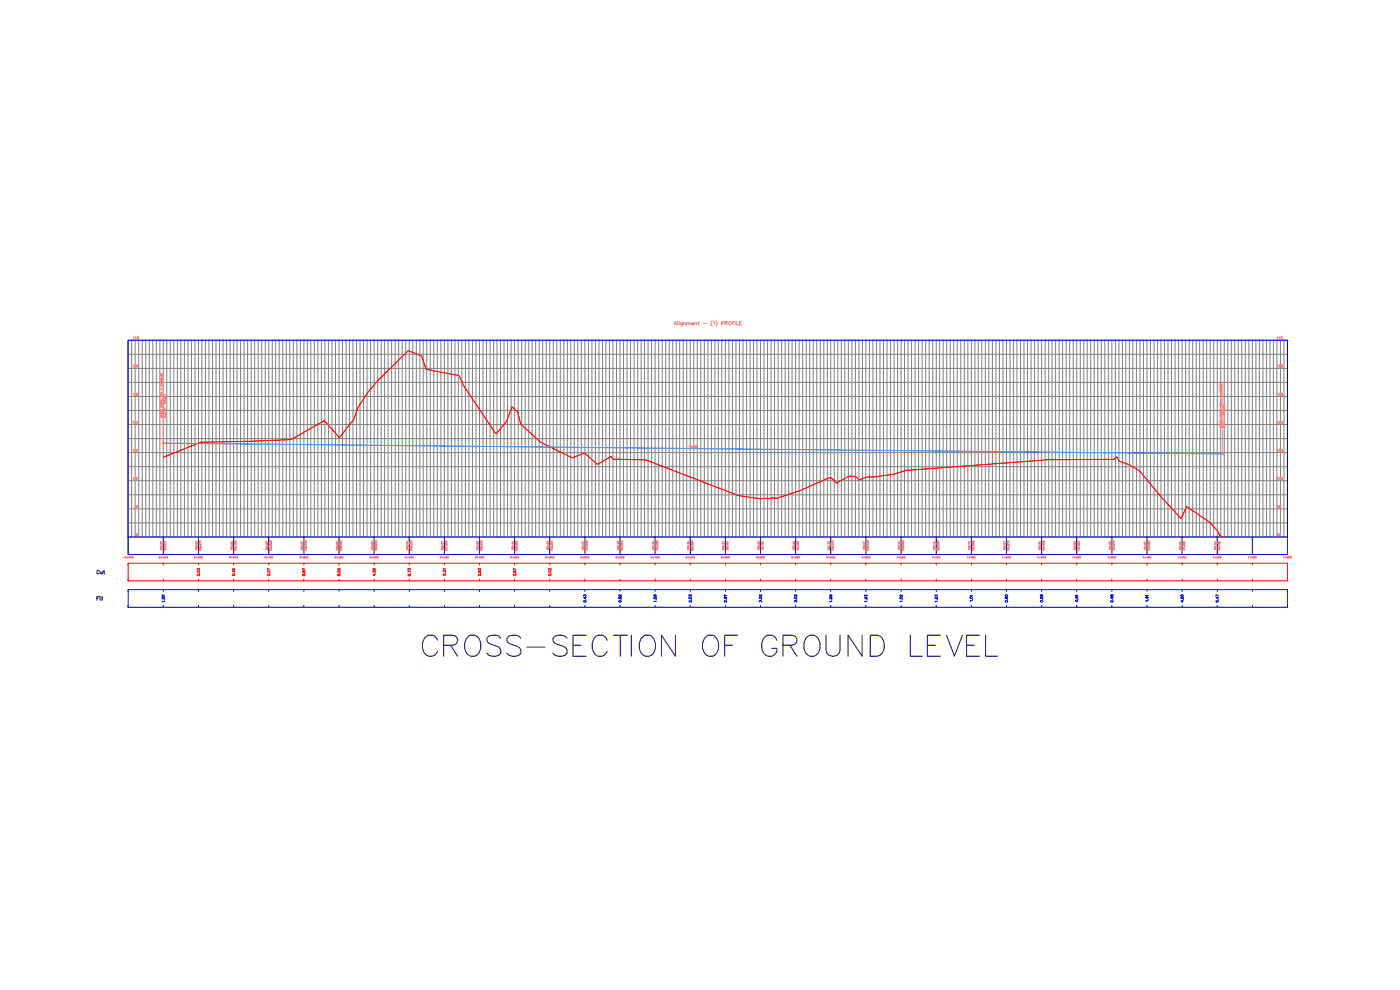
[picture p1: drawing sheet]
<svg xmlns="http://www.w3.org/2000/svg" width="420mm" height="297mm" viewBox="0 0 420 297" stroke-linecap="round" stroke-linejoin="round" font-family="sans-serif">
<defs><g id="words">
<text font-size="10.6" x="125.6" y="198.3">CROSS-SECTION OF GROUND LEVEL</text>
</g></defs>
<!-- layer: C-ROAD-PROF-VIEW -->
<g fill="none" stroke="#ff7f7f" stroke-width=".3">
<path d="M202.3 97.5l.4-1 .4 1M202.5 97.2h.5M203.4 96.5v1M203.8 96.5h.1M203.8 96.8v.7M204.8 96.8l-.1 .9-.3 .1M204.8 96.9a.34 .34 0 0 0-.5 0 .34 .34 0 0 0 0 .5 .34 .34 0 0 0 .5 0M205.2 97l.5-.1v.6M205.2 96.8v.7M206.1 97l.5-.1v.6M206.1 96.8v.7M206.6 97l.6-.1v.6"/>
<path d="M207.6 97.1h.6a.3 .3 0 0 0-.3-.3 .3 .3 0 0 0-.3 .3l.1 .4 .5-.1M208.5 97l.5-.1 .1 .6M208.5 96.8v.7M209.5 96.8h.3M209.6 96.5v.8l.3 .2M211.1 97.1h.9M213.8 96.3a1.03 1.03 0 0 0 0 1.6M214.1 96.6l.2-.1v1M214.9 96.3a1.11 1.11 0 0 1 0 1.6M216.5 97h.5l.3-.4-.8-.1v1M217.6 96.9h.6v-.3l-.6-.1v1M217.9 96.9l.4 .6"/>
<path d="M219.8 96.9h.3M220.4 96.5h-.6v1M220.7 96.5v1M221.1 96.5v1h.6M221.9 96.9h.4M222.6 96.5h-.7v1h.7M39.9 118.1l.2-.2v.8M39.9 109.6l.2-.1v.7M40 101.2l.2-.1v.7M40.6 101.2l.1-.1v.7M41.2 109.6l.4 .6h-.4l-.1-.2 .5-.3zM41.6 118.1l-.1-.2a.37 .37 0 0 0-.3 .4 .37 .37 0 0 0 .2 .4l.2-.2a.23 .23 0 0 0-.2-.3 .23 .23 0 0 0-.2 .2"/>
<path d="M383.2 118.1l.2-.2v.8M383.2 109.6l.2-.1v.7M383.2 101.2l.2-.1v.7M383.8 101.2l.2-.1v.7M384.6 109.6l.4 .6h-.5v-.2l.5-.3zM384.9 118.1l-.1-.2a.37 .37 0 0 0-.3 .4 .37 .37 0 0 0 .2 .4l.3-.2a.23 .23 0 0 0-.3-.3 .23 .23 0 0 0-.2 .2M39.8 126.5l.2-.1v.7M39.9 135l.2-.2v.8M41.2 135l.3-.2v.4l-.4 .4h.5M41.6 126.9h-.5l.4-.5v.7M383.2 135l.2-.2v.8M383.2 126.5l.2-.1v.7"/>
<path d="M384.5 135l.2-.2 .3 .2-.5 .6h.5M385 126.9h-.5l.4-.5v.7M39.9 143.4l.2-.1v.7M40.9 151.9a.23 .23 0 0 1-.2 .2 .23 .23 0 0 1-.2-.2 .23 .23 0 0 1 .2-.2 .35 .35 0 0 1 .2 .4 .35 .35 0 0 1-.4 .3v-.1M41.2 151.7l.4 .7h-.4l-.1-.3 .5-.3zM383.2 143.4l.2-.1v.7M383.7 151.9a.24 .24 0 0 1-.3 .2 .24 .24 0 0 1-.1-.3l.1-.1a.33 .33 0 0 1 .3 .4 .33 .33 0 0 1-.4 .2M384 151.7l.4 .7h-.4v-.4l.4-.2zM41 160.4a.23 .23 0 0 1-.3 .2 .23 .23 0 0 1-.2-.3 .23 .23 0 0 1 .2-.2 .38 .38 0 0 1 .2 .5 .38 .38 0 0 1-.4 .2v-.1M41.6 160.2l-.1-.1a.37 .37 0 0 0-.3 .3 .37 .37 0 0 0 .2 .4h.1a.24 .24 0 0 0 .1-.3 .24 .24 0 0 0-.4 0v.1M383.7 160.4a.23 .23 0 0 1-.3 .2 .23 .23 0 0 1-.1-.4l.1-.1a.33 .33 0 0 1 .3 .4 .33 .33 0 0 1-.4 .2M384.4 160.2l-.2-.1a.37 .37 0 0 0-.3 .3 .37 .37 0 0 0 .3 .4h.1a.23 .23 0 0 0 0-.3 .23 .23 0 0 0-.3 0l-.1 .1"/>
<circle cx="219.1" cy="96.9" r=".47"/>
<circle cx="40.7" cy="109.8" r=".34"/>
<circle cx="40.7" cy="118.3" r=".34"/>
<circle cx="41.4" cy="101.4" r=".34"/>
<circle cx="384" cy="109.9" r=".33"/>
<circle cx="384" cy="118.3" r=".33"/>
<circle cx="384.6" cy="101.4" r=".34"/>
<circle cx="40.7" cy="126.7" r=".34"/>
<circle cx="40.7" cy="135.1" r=".35"/>
<circle cx="384" cy="135.1" r=".35"/>
<circle cx="384" cy="126.7" r=".33"/>
<circle cx="40.7" cy="143.6" r=".34"/>
<circle cx="41.4" cy="143.6" r=".34"/>
<circle cx="384" cy="143.6" r=".33"/>
<circle cx="384.7" cy="143.6" r=".34"/>
</g>
<g fill="none" stroke="#808080" stroke-width=".3">
<path d="M38.5 102.1h347.9v59h-347.9zM38.5 119h347.9M38.5 114.7h347.9M38.5 110.5h347.9M38.5 106.3h347.9M39.5 102.1v59M40.6 102.1v59M41.6 102.1v59M42.7 102.1v59M43.7 102.1v59M44.8 102.1v59M45.9 102.1v59"/>
<path d="M46.9 102.1v59M48 102.1v59M49 102.1v59M50.1 102.1v59M51.1 102.1v59M52.2 102.1v59M53.2 102.1v59M54.3 102.1v59M55.3 102.1v59M56.4 102.1v59M57.5 102.1v59M58.5 102.1v59"/>
<path d="M59.6 102.1v59M60.6 102.1v59M61.7 102.1v59M62.7 102.1v59M63.8 102.1v59M64.8 102.1v59M65.9 102.1v59M66.9 102.1v59M68 102.1v59M69.1 102.1v59M70.1 102.1v59M71.1 102.1v59"/>
<path d="M72.2 102.1v59M73.3 102.1v59M74.3 102.1v59M75.4 102.1v59M76.4 102.1v59M77.5 102.1v59M78.5 102.1v59M79.6 102.1v59M80.7 102.1v59M81.7 102.1v59M82.7 102.1v59M83.8 102.1v59"/>
<path d="M84.9 102.1v59M85.9 102.1v59M87 102.1v59M88 102.1v59M89.1 102.1v59M90.1 102.1v59M91.2 102.1v59M92.3 102.1v59M93.3 102.1v59M94.3 102.1v59M95.4 102.1v59M96.4 102.1v59"/>
<path d="M97.5 102.1v59M98.6 102.1v59M99.6 102.1v59M100.7 102.1v59M101.7 102.1v59M102.8 102.1v59M103.9 102.1v59M104.9 102.1v59M105.9 102.1v59M107 102.1v59M108 102.1v59M109.1 102.1v59"/>
<path d="M110.2 102.1v59M111.2 102.1v59M112.3 102.1v59M113.3 102.1v59M114.4 102.1v59M115.4 102.1v59M116.5 102.1v59M117.5 102.1v59M118.6 102.1v59M119.6 102.1v59M120.7 102.1v59M121.8 102.1v59"/>
<path d="M122.8 102.1v59M123.9 102.1v59M124.9 102.1v59M126 102.1v59M127 102.1v59M128.1 102.1v59M129.1 102.1v59M130.2 102.1v59M131.2 102.1v59M132.3 102.1v59M133.4 102.1v59M134.4 102.1v59"/>
<path d="M135.5 102.1v59M136.5 102.1v59M137.6 102.1v59M138.6 102.1v59M139.7 102.1v59M140.7 102.1v59M141.8 102.1v59M142.8 102.1v59M143.9 102.1v59M145 102.1v59M146 102.1v59M147.1 102.1v59"/>
<path d="M148.1 102.1v59M149.2 102.1v59M150.2 102.1v59M151.3 102.1v59M152.3 102.1v59M153.4 102.1v59M154.4 102.1v59M155.5 102.1v59M156.6 102.1v59M157.6 102.1v59M158.7 102.1v59M159.7 102.1v59"/>
<path d="M160.8 102.1v59M161.8 102.1v59M162.9 102.1v59M163.9 102.1v59M165 102.1v59M166 102.1v59M167.1 102.1v59M168.2 102.1v59M169.2 102.1v59M170.3 102.1v59M171.3 102.1v59M172.4 102.1v59"/>
<path d="M173.4 102.1v59M174.5 102.1v59M175.5 102.1v59M176.6 102.1v59M177.6 102.1v59M178.7 102.1v59M179.8 102.1v59M180.8 102.1v59M181.8 102.1v59M182.9 102.1v59M184 102.1v59M185 102.1v59"/>
<path d="M186.1 102.1v59M187.1 102.1v59M188.2 102.1v59M189.2 102.1v59M190.3 102.1v59M191.4 102.1v59M192.4 102.1v59M193.4 102.1v59M194.5 102.1v59M195.6 102.1v59M196.6 102.1v59M197.7 102.1v59"/>
<path d="M198.7 102.1v59M199.8 102.1v59M200.8 102.1v59M201.9 102.1v59M203 102.1v59M204 102.1v59M205 102.1v59M206.1 102.1v59M207.2 102.1v59M208.2 102.1v59M209.3 102.1v59M210.3 102.1v59"/>
<path d="M211.4 102.1v59M212.4 102.1v59M213.5 102.1v59M214.6 102.1v59M215.6 102.1v59M216.6 102.1v59M217.7 102.1v59M218.8 102.1v59M219.8 102.1v59M220.9 102.1v59M221.9 102.1v59M223 102.1v59"/>
<path d="M224 102.1v59M225.1 102.1v59M226.1 102.1v59M227.2 102.1v59M228.2 102.1v59M229.3 102.1v59M230.3 102.1v59M231.4 102.1v59M232.5 102.1v59M233.5 102.1v59M234.6 102.1v59M235.6 102.1v59"/>
<path d="M236.7 102.1v59M237.7 102.1v59M238.8 102.1v59M239.8 102.1v59M240.9 102.1v59M241.9 102.1v59M243 102.1v59M244.1 102.1v59M245.1 102.1v59M246.2 102.1v59M247.2 102.1v59M248.3 102.1v59"/>
<path d="M249.3 102.1v59M250.4 102.1v59M251.4 102.1v59M252.5 102.1v59M253.5 102.1v59M254.6 102.1v59M255.7 102.1v59M256.7 102.1v59M257.8 102.1v59M258.8 102.1v59M259.9 102.1v59M260.9 102.1v59"/>
<path d="M262 102.1v59M263 102.1v59M264.1 102.1v59M265.1 102.1v59M266.2 102.1v59M267.3 102.1v59M268.3 102.1v59M269.4 102.1v59M270.4 102.1v59M271.5 102.1v59M272.5 102.1v59M273.6 102.1v59"/>
<path d="M274.6 102.1v59M275.7 102.1v59M276.7 102.1v59M277.8 102.1v59M278.9 102.1v59M279.9 102.1v59M281 102.1v59M282 102.1v59M283.1 102.1v59M284.1 102.1v59M285.2 102.1v59M286.2 102.1v59"/>
<path d="M287.3 102.1v59M288.3 102.1v59M289.4 102.1v59M290.5 102.1v59M291.5 102.1v59M292.6 102.1v59M293.6 102.1v59M294.7 102.1v59M295.7 102.1v59M296.8 102.1v59M297.8 102.1v59M298.9 102.1v59"/>
<path d="M299.9 102.1v59M301 102.1v59M302.1 102.1v59M303.1 102.1v59M304.1 102.1v59M305.2 102.1v59M306.3 102.1v59M307.3 102.1v59M308.4 102.1v59M309.4 102.1v59M310.5 102.1v59M311.5 102.1v59"/>
<path d="M312.6 102.1v59M313.7 102.1v59M314.7 102.1v59M315.7 102.1v59M316.8 102.1v59M317.9 102.1v59M318.9 102.1v59M320 102.1v59M321 102.1v59M322.1 102.1v59M323.1 102.1v59M324.2 102.1v59"/>
<path d="M325.3 102.1v59M326.3 102.1v59M327.3 102.1v59M328.4 102.1v59M329.5 102.1v59M330.5 102.1v59M331.6 102.1v59M332.6 102.1v59M333.7 102.1v59M334.7 102.1v59M335.8 102.1v59M336.9 102.1v59"/>
<path d="M337.9 102.1v59M338.9 102.1v59M340 102.1v59M341.1 102.1v59M342.1 102.1v59M343.2 102.1v59M344.2 102.1v59M345.3 102.1v59M346.3 102.1v59M347.4 102.1v59M348.4 102.1v59M349.5 102.1v59"/>
<path d="M350.5 102.1v59M351.6 102.1v59M352.7 102.1v59M353.7 102.1v59M354.8 102.1v59M355.8 102.1v59M356.9 102.1v59M357.9 102.1v59M359 102.1v59M360 102.1v59M361.1 102.1v59M362.1 102.1v59"/>
<path d="M363.2 102.1v59M364.3 102.1v59M365.3 102.1v59M366.4 102.1v59M367.4 102.1v59M368.5 102.1v59M369.5 102.1v59M370.6 102.1v59M371.6 102.1v59M372.7 102.1v59M373.7 102.1v59M374.8 102.1v59"/>
<path d="M375.8 102.1v59M376.9 102.1v59M378 102.1v59M379 102.1v59M380.1 102.1v59M381.1 102.1v59M382.2 102.1v59M383.2 102.1v59M384.3 102.1v59M385.3 102.1v59M38.5 135.8h347.9M38.5 131.6h347.9"/>
<path d="M38.5 127.4h347.9M38.5 123.1h347.9M38.5 156.9h347.9M38.5 152.7h347.9M38.5 148.5h347.9M38.5 144.2h347.9M38.5 140h347.9"/>
</g>
<g fill="none" stroke="#00f" stroke-width=".3">
<path d="M38.5 161.1v-59h347.9v59M38.5 161.1h347.9v5.3h-347.9zM38.5 176.9h347.9v5.3h-347.9zM38.5 176.9v.6M49 176.9v.6M59.6 176.9v.6M70.1 176.9v.6M80.7 176.9v.6M91.2 176.9v.6M101.7 176.9v.6M112.3 176.9v.6M122.8 176.9v.6"/>
<path d="M133.4 176.9v.6M143.9 176.9v.6M154.4 176.9v.6M165 176.9v.6M175.5 176.9v.6M186.1 176.9v.6M196.6 176.9v.6M207.2 176.9v.6M217.7 176.9v.6M228.2 176.9v.6M238.8 176.9v.6M249.3 176.9v.6"/>
<path d="M259.9 176.9v.6M270.4 176.9v.6M281 176.9v.6M291.5 176.9v.6M302.1 176.9v.6M312.6 176.9v.6M323.1 176.9v.6M333.7 176.9v.6M344.2 176.9v.6M354.8 176.9v.6M365.3 176.9v.6M375.8 176.9v.6"/>
<path d="M386.4 176.9v.6M38.5 181.7v.5M49 181.7v.5M59.6 181.7v.5M70.1 181.7v.5M80.7 181.7v.5M91.2 181.7v.5M101.7 181.7v.5M112.3 181.7v.5M122.8 181.7v.5M133.4 181.7v.5M143.9 181.7v.5"/>
<path d="M154.4 181.7v.5M165 181.7v.5M175.5 181.7v.5M186.1 181.7v.5M196.6 181.7v.5M207.2 181.7v.5M217.7 181.7v.5M228.2 181.7v.5M238.8 181.7v.5M249.3 181.7v.5M259.9 181.7v.5M270.4 181.7v.5"/>
<path d="M281 181.7v.5M291.5 181.7v.5M302.1 181.7v.5M312.6 181.7v.5M323.1 181.7v.5M333.7 181.7v.5M344.2 181.7v.5M354.8 181.7v.5M365.3 181.7v.5M375.8 181.7v.5M386.4 181.7v.5"/>
</g>
<g fill="none" stroke="#000" stroke-width=".3">
<path d="M29.1 179.5h.3M29.7 179h-.6v1.1M29.8 171.4a.37 .37 0 0 0-.5-.3 .37 .37 0 0 0-.2 .4v.3a.37 .37 0 0 0 .3 .4 .37 .37 0 0 0 .4-.3M29.9 179.1h.1M30 179.4v.7M30.1 171.5l.1 .6 .5-.1M30.3 179v1.1M30.7 171.5v.7M30.7 179v1.1M31 171.5h.4M31.2 171.1v.9l.3 .2M38.5 161.1v5.3"/>
<path d="M49 161.1v5.3M59.6 161.1v5.3M70.1 161.1v5.3M80.7 161.1v5.3M91.2 161.1v5.3M101.7 161.1v5.3M112.3 161.1v5.3M122.8 161.1v5.3M133.4 161.1v5.3M143.9 161.1v5.3M154.4 161.1v5.3M165 161.1v5.3"/>
<path d="M175.5 161.1v5.3M186.1 161.1v5.3M196.6 161.1v5.3M207.2 161.1v5.3M217.7 161.1v5.3M228.2 161.1v5.3M238.8 161.1v5.3M249.3 161.1v5.3M259.9 161.1v5.3M270.4 161.1v5.3M281 161.1v5.3M291.5 161.1v5.3"/>
<path d="M302.1 161.1v5.3M312.6 161.1v5.3M323.1 161.1v5.3M333.7 161.1v5.3M344.2 161.1v5.3M354.8 161.1v5.3M365.3 161.1v5.3M375.8 161.1v5.3M386.4 161.1v5.3"/>
</g>
<g fill="none" stroke="#f00" stroke-width=".3">
<path d="M38.5 169h347.9v5.3h-347.9zM38.5 169v.5M38.5 173.7v.6M49 169v.5M49 173.7v.6M59.6 169v.5M59.6 173.7v.6M70.1 169v.5M70.1 173.7v.6M80.7 169v.5M80.7 173.7v.6M91.2 169v.5"/>
<path d="M91.2 173.7v.6M101.7 169v.5M101.7 173.7v.6M112.3 169v.5M112.3 173.7v.6M122.8 169v.5M122.8 173.7v.6M133.4 169v.5M133.4 173.7v.6M143.9 169v.5M143.9 173.7v.6M154.4 169v.5"/>
<path d="M154.4 173.7v.6M165 169v.5M165 173.7v.6M175.5 169v.5M175.5 173.7v.6M186.1 169v.5M186.1 173.7v.6M196.6 169v.5M196.6 173.7v.6M207.2 169v.5M207.2 173.7v.6M217.7 169v.5"/>
<path d="M217.7 173.7v.6M228.2 169v.5M228.2 173.7v.6M238.8 169v.5M238.8 173.7v.6M249.3 169v.5M249.3 173.7v.6M259.9 169v.5M259.9 173.7v.6M270.4 169v.5M270.4 173.7v.6M281 169v.5"/>
<path d="M281 173.7v.6M291.5 169v.5M291.5 173.7v.6M302.1 169v.5M302.1 173.7v.6M312.6 169v.5M312.6 173.7v.6M323.1 169v.5M323.1 173.7v.6M333.7 169v.5M333.7 173.7v.6M344.2 169v.5"/>
<path d="M344.2 173.7v.6M354.8 169v.5M354.8 173.7v.6M365.3 169v.5M365.3 173.7v.6M375.8 169v.5M375.8 173.7v.6M386.4 169v.5M386.4 173.7v.6"/>
</g>
<!-- layer: C-ROAD-PROF -->
<g fill="none" stroke="#f00" stroke-width=".3">
<path d="M109.2 119.6l-.3 .5M109.6 119l-.4 .6M109.8 118.7l-.1 .2M109.9 118.6l-.1 .1M110 118.4l-.1 .1M110.5 117.6l-.5 .8M111.2 116.8l-.7 .8M111.3 116.7l-.1 .1M111.5 116.4l-.1 .2M111.6 116.3l-.1 .1M111.8 116.1l-.2 .2M111.9 116h.1"/>
<path d="M112 115.8l-.1 .1M112.1 115.7v.1M112.2 115.6v.1M112.3 115.5v.1M112.5 115.2l-.1 .2M112.6 115.1v.1M113 114.8l-.3 .3M113 114.6v.1M113.2 114.5l-.1 .1M113.3 114.4l-.1 .1M113.5 114.2l-.2 .1M113.6 114l-.1 .1"/>
<path d="M113.7 113.9l-.1 .1M113.8 113.8l-.1 .1M113.9 113.7h-.1M114 113.6l-.1 .1M114.2 113.4l-.1 .1M114.4 113.2l-.1 .1M114.4 113.1v.1M115.2 112.4l-.7 .7M115.5 112.1l-.2 .2M115.6 112l-.1 .1M115.7 111.9l-.1 .1M115.8 111.8v.1"/>
<path d="M116.1 111.5l-.3 .3M116.5 111.1l-.3 .3M116.6 111l-.1 .1M117.1 110.6l-.5 .4M117.2 110.5h-.1M117.3 110.4h-.1M118 109.7l-.7 .6M118.1 109.6h-.1M118.5 109.1l-.4 .5M118.6 109.1h-.1M118.8 108.9l-.1 .1M118.8 108.8v.1"/>
<path d="M119.4 108.2l-.5 .6M119.5 108.2h-.1M119.6 108v.1M120 107.7l-.3 .3M120.7 107.1l-.7 .6M120.9 106.8l-.2 .2M121.6 106.2l-.7 .6M121.8 105.9l-.2 .2M121.9 105.8l-.1 .1M122 105.7l-.1 .1M122.1 105.6v.1M122.6 105.2l-.5 .4"/>
<path d="M122.7 105.2v.1M122.8 105.3l.1 .1M123 105.4h.1M123.1 105.5h.1M123.2 105.5l.3 .1M123.5 105.6l.3 .1M123.8 105.7h.1M124 105.8h.1M124.1 105.8l.1 .1M124.3 105.9h.1M124.4 106h.2M124.7 106.1l.2 .1"/>
<path d="M125 106.2h.1M125.2 106.3h.1M125.3 106.3h.1M125.4 106.3l.1 .1M125.6 106.4l.1 .1M125.7 106.5h.1M125.9 106.6h.1M126 106.6h.1M126.2 106.6l.1 .1M126.3 106.7l.2 .1M126.5 106.9l.1 .2M126.7 107.2v.1"/>
<path d="M126.7 107.3l.1 .1M126.8 107.5v.2M126.8 107.8l.1 .1M126.9 107.9l.1 .3M127 108.2l.1 .3M127.1 108.5l.1 .3M127.2 108.8l.1 .3M127.3 109.1l.1 .3M127.4 109.4l.1 .3M127.5 109.7l.1 .1M127.6 109.9v.2M127.6 110.2l.1 .2"/>
<path d="M127.8 110.5l.1 .2M127.9 110.7h.1M128.1 110.7l.1 .1M128.2 110.8h.1M128.4 110.8l.2 .1M128.7 110.9h.1M128.8 111h.1M129 111h.1M129.1 111l.3 .1M129.5 111.1l.2 .1M129.8 111.2h.2M130.1 111.3h.1"/>
<path d="M130.2 111.3h.3M130.5 111.3l.3 .1M130.8 111.4h.2M131 111.4h.1M131.2 111.5h.1M131.3 111.5h.3M131.6 111.5h.1M131.8 111.5l.3 .1M132.1 111.6h.1M132.3 111.6v.1M132.4 111.7h.1M132.6 111.7h.1"/>
<path d="M132.7 111.8h.1M132.9 111.8h.1M133 111.8h.1M133.2 111.8h.1M133.3 111.8l.3 .1M133.7 111.9l.3 .1M134.1 112l.3 .1M134.4 112.1h.1M134.6 112.1h.1M134.7 112.1h.1M134.9 112.1l.1 .1M135.1 112.2h.1"/>
<path d="M135.2 112.2h.1M135.4 112.2v.1M135.5 112.3h.1M135.7 112.3l.2 .1M136 112.4h.1M136.1 112.4h.3M136.5 112.4l.2 .1M136.8 112.5h.1M136.9 112.5l.3 .1M137.2 112.6l.7 .2M137.9 112.9h.1M137.9 113l.1 .1"/>
<path d="M138 113.2h.1M138.1 113.3v.1M138.1 113.5l.1 .2M138.3 113.7v.1M138.3 113.9l.1 .1M138.4 114v.1M138.4 114.2l.2 .2M138.6 114.5v.1M138.7 114.6l.1 .4M138.8 115l.2 .4M139 115.5v.1M139.1 115.6v.1"/>
<path d="M139.2 115.7l.1 .3M139.3 116l.3 .5M139.7 116.5l.1 .1M139.8 116.7l.3 .4M140.1 117.2l.1 .1M140.2 117.3l.5 .8M140.7 118.1l.1 .1M140.8 118.2l.3 .4M141.1 118.7l.1 .2M141.3 118.9v.1M141.4 119l.3 .5M141.7 119.5l.1 .3"/>
<path d="M141.9 119.8v.1M142 120v.1M49.3 137.1l-.3 .1M49.6 137l-.3 .1M50.4 136.6l-.8 .3M50.7 136.5l-.2 .1M51 136.4l-.2 .1M51.3 136.3l-.2 .1M51.5 136.2h-.1M51.6 136.1l-.1 .1M51.8 136.1h-.1M51.9 136l-.1 .1"/>
<path d="M52.1 136h-.1M52.4 135.8l-.3 .1M52.5 135.8h-.1M52.6 135.7l-.1 .1M52.9 135.6l-.2 .1M53.2 135.5l-.2 .1M53.5 135.4l-.2 .1M53.6 135.3h.1M53.8 135.3h-.1M54.1 135.1l-.2 .2M54.4 135l-.2 .1M54.6 135h-.1"/>
<path d="M54.8 134.8l-.2 .2M55 134.8h-.1M55.1 134.7l-.1 .1M55.6 134.5l-.4 .2M55.9 134.5h-.3M56.6 134.2l-.7 .2M57 133.9l-.3 .2M57.3 133.9h-.2M57.5 133.8h-.1M57.6 133.7l-.1 .1M57.7 133.7h.1M57.9 133.6h-.1"/>
<path d="M58.1 133.6h-.1M58.2 133.5h-.1M58.4 133.4l-.1 .1M58.4 133.4h.1M58.7 133.3l-.1 .1M59 133.2l-.3 .1M59.1 133.1l-.1 .1M59.2 133.1h.1M59.5 133l-.2 .1M59.8 132.8l-.2 .1M60 132.8h-.1M60.1 132.7l-.1 .1"/>
<path d="M60.6 132.7h-.4M60.7 132.7h.5M61.3 132.7h.4M61.8 132.7h.5M62.4 132.7h.1M62.7 132.6l-.2 .1M62.7 132.6h.3M63 132.6h.6M63.7 132.6h1M64.8 132.6h.5M65.4 132.6h.6M66.1 132.6h.5"/>
<path d="M67.1 132.5l-.4 .1M67.2 132.5h.5M67.8 132.5h.5M69 132.5h-.6M69.1 132.5h.3M69.5 132.5h.6M70.2 132.5h.5M71 132.5h-.2M71.1 132.5h.2M71.4 132.5h1M72.5 132.5h.5M73.1 132.4l-.1 .1"/>
<path d="M73.2 132.4h.5M73.8 132.4h.6M74.4 132.4h.4M74.9 132.4h.3M75.2 132.4h.1M75.4 132.4h.1M75.5 132.4h.6M76.3 132.3l-.1 .1M76.3 132.3h.4M76.8 132.3h.4M77.3 132.3h.5M78.3 132.2l-.4 .1"/>
<path d="M78.4 132.2h.1M78.5 132.2h.6M79.3 132.2h-.1M79.3 132.2h.3M79.6 132.2h.6M80.4 132.2h-.1M80.4 132.2h.4M81.3 132.1l-.4 .1M81.4 132.1h.5M82 132.1h.3M82.3 132.1h.3M82.6 132.1h.6"/>
<path d="M83.4 132l-.1 .1M84.3 132h-.9M84.4 132h.5M85.6 132h-.6M85.7 132h.3M86.1 132h.1M86.4 131.9l-.2 .1M86.4 131.9h.3M86.8 131.9h.5M87.7 131.7l-.3 .2M87.9 131.6l-.1 .1M88.3 131.4l-.4 .2"/>
<path d="M88.4 131.3h-.1M88.7 131.1l-.2 .2M89 131l-.3 .1M89.4 130.7l-.4 .2M89.5 130.6l-.1 .1M89.8 130.5l-.2 .1M90.1 130.3l-.3 .2M90.4 130.2l-.3 .1M90.6 130l-.2 .2M90.9 129.9l-.2 .1M91 129.8h-.1M91.2 129.7l-.1 .1"/>
<path d="M91.3 129.6l-.1 .1M91.7 129.4l-.3 .2M92 129.2l-.2 .2M92.1 129.2h-.1M92.3 129.1l-.1 .1M92.6 128.9l-.3 .2M92.8 128.8l-.2 .1M93 128.7l-.1 .1M93.4 128.5l-.4 .2M93.7 128.3l-.3 .1M93.8 128.2l-.1 .1M93.9 128.1l-.1 .1"/>
<path d="M94.5 127.8l-.5 .3M94.6 127.8h-.1M94.8 127.7l-.1 .1M95 127.6l-.2 .1M95.2 127.5h-.1M95.4 127.3l-.2 .1M96.1 126.9l-.6 .4M96.3 126.8l-.1 .1M96.4 126.7l-.1 .1M96.7 126.6l-.3 .1M97.3 126.2l-.6 .4M97.4 126.3l.1 .1"/>
<path d="M97.5 126.4l.1 .1M97.6 126.5l.2 .2M97.8 126.8h.1M97.9 126.9l.1 .1M98 127l.5 .6M98.6 127.6v.1M98.7 127.7v.1M98.8 127.8v.1M98.9 127.9l.3 .5M99.3 128.4l.2 .2M99.5 128.7l.2 .2M99.7 128.9l.1 .1"/>
<path d="M99.8 129l.1 .1M99.9 129.1l.1 .1M100 129.2l.1 .1M100.1 129.4l.1 .1M100.2 129.5l.5 .5M100.8 130.1v.1M100.9 130.2v.1M101 130.3v.1M101.1 130.4v.1M101.2 130.6h.1M101.3 130.7l.5 .5M102 131.2l-.2 .1"/>
<path d="M102.6 130.3l-.6 .8M103.1 129.7l-.4 .6M103.4 129.3l-.2 .4M103.5 129.2l-.1 .1M103.7 128.9l-.1 .3M103.8 128.8l-.1 .1M104 128.6l-.1 .2M104.1 128.4l-.1 .1M104.4 128.1l-.3 .3M104.7 127.7l-.3 .3M104.9 127.5l-.2 .1M105.2 127.1l-.3 .3"/>
<path d="M105.3 126.8l-.1 .2M105.5 126.7l-.1 .1M105.6 126.4l-.1 .3M105.8 126.2l-.1 .2M106.1 125.8l-.2 .4M106.2 125.7v.1M106.3 125.5l-.1 .1M106.4 125.2l-.1 .3M106.5 124.9l-.1 .3M106.6 124.6l-.1 .3M106.8 124l-.2 .6M106.9 123.9l-.1 .1"/>
<path d="M106.9 123.6v.3M107.1 123.3l-.1 .3M107.2 123l-.1 .3M107.3 122.7l-.1 .2M107.4 122.4l-.1 .2M107.5 122.1l-.1 .2M108 121.3l-.5 .8M108.5 120.7l-.4 .6M108.8 120.1l-.3 .5M142 120.1l.3 .3M142.3 120.5l.3 .4M142.7 121v.1"/>
<path d="M142.8 121.2l.2 .3M143 121.5l.4 .5M143.4 122l.2 .4M143.7 122.5v.1M143.7 122.6l.3 .5M144.1 123.1l.3 .5M144.4 123.6l.1 .1M144.5 123.8l.1 .1M144.6 123.9l.7 1M145.3 125l.2 .2M145.5 125.2l.2 .4M145.8 125.6l.3 .5"/>
<path d="M146.1 126.1l.2 .4M146.4 126.5l.1 .2M146.5 126.8l.3 .3M146.8 127.2l.1 .1M146.9 127.3l.1 .3M147.1 127.6l.2 .3M147.3 128l.2 .2M147.5 128.2l.3 .5M147.8 128.7l.5 .7M148.3 129.4l.3 .5M148.6 129.9l.1 .1M149 130l-.3 .1"/>
<path d="M149.1 129.9l-.1 .1M149.3 129.6l-.1 .2M149.4 129.5v.1M149.5 129.4v.1M149.6 129.3v.1M150 128.8l-.3 .4M150.1 128.7v.1M150.3 128.6l-.1 .1M150.3 128.4v.1M150.7 128.1l-.3 .3M150.8 128l-.1 .1M151 127.7l-.2 .2"/>
<path d="M151.2 127.5l-.2 .2M151.3 127.4l-.1 .1M151.5 127.1l-.2 .2M151.8 126.8l-.3 .3M151.9 126.5v.2M152.1 126.2l-.1 .2M152.2 125.9l-.1 .3M152.2 125.8v.1M152.4 125.3l-.1 .4M152.5 125.1v.2M152.7 124.8l-.2 .2M152.7 124.6v.1"/>
<path d="M152.8 124.5h.1M152.8 124.3v.1M152.9 124.2h-.1M152.9 124v.1M153 123.9v.1M153 123.7v.1M153.1 123.6v.1M153.2 123.4l-.1 .1M153.2 123.3v.1M153.3 123.1v.1M153.4 122.8l-.1 .3M153.5 122.5l-.1 .3"/>
<path d="M153.6 122.2v.3M153.7 122.1l-.1 .1M153.7 122.1l.2 .2M153.9 122.3l.1 .1M154.1 122.4v.1M154.1 122.5l.3 .2M154.4 122.8l.2 .1M154.6 123l.2 .1M154.8 123.2l.3 .1M155.1 123.3l.1 .1M155.3 123.4h.1M155.3 123.5l.1 .4"/>
<path d="M155.5 124v.1M155.5 124.1l.1 .4M155.6 124.6v.1M155.6 124.8l.1 .2M155.7 125.1h.1M155.8 125.2v.1M155.8 125.3v.3M155.9 125.6v.2M155.9 125.8v.1M155.9 126l.1 .1M156 126.1l.1 .3M156.1 126.4v.1"/>
<path d="M156.1 126.6v.2M156.2 126.9v.2M156.2 127.2l.1 .1M156.4 127.3v.1M156.5 127.4l.6 .6M157.2 128.1l.5 .5M157.7 128.6l.5 .4M158.2 129l.1 .1M158.3 129.1l.3 .3M158.7 129.5h.1M158.8 129.5l.3 .3M159.1 129.9h.1"/>
<path d="M159.3 130h.1M159.4 130.1h.1M159.5 130.2l.1 .1M159.6 130.3h.1M159.7 130.4l.3 .3M160.1 130.7l.3 .3M160.5 131v.1M160.5 131.1l.4 .3M160.9 131.4l.1 .1M161 131.6l.1 .1M161.1 131.7l.2 .2M161.4 131.9l.2 .2"/>
<path d="M161.6 132.1l.1 .1M161.7 132.2l.1 .1M161.9 132.3v.1M161.9 132.4l.1 .1M162.1 132.5l.1 .1M162.2 132.6l.2 .2M162.5 132.8l.2 .1M162.7 132.9l.1 .1M162.9 133l.1 .1M163 133.1h.1M163.2 133.1l.1 .1M163.3 133.2l.1 .1"/>
<path d="M163.5 133.3l.2 .1M163.8 133.4l.2 .1M164 133.6l.3 .1M164.3 133.7h.1M164.4 133.8h.2M164.6 133.9h.1M164.7 133.9h.1M164.9 134h.1M165 134.1l.2 .1M165.3 134.2h.1M165.5 134.3h.1M165.6 134.3l.1 .1"/>
<path d="M165.7 134.4l.1 .1M165.9 134.5h.1M166 134.5l.1 .1M166.2 134.6l.3 .2M166.6 134.8l.2 .2M166.8 135h.2M167 135l.1 .1M167.1 135.1l.3 .1M167.4 135.3l.4 .1M167.9 135.5h.1M168 135.5l.1 .1M168.1 135.6h.1"/>
<path d="M168.3 135.7l.2 .1M168.5 135.8h.2M168.7 135.9l.2 .1M169 136l.1 .1M169.1 136.1l.2 .1M169.4 136.2l.4 .2M169.9 136.4l.3 .2M170.3 136.7l.2 .1M170.5 136.8l.3 .1M170.8 136.9l.1 .1M171 137h.1M171.1 137.1l.2 .1"/>
<path d="M171.4 137.2l.4 .2M172.1 137.2l-.3 .1M172.1 137.2h.1M172.4 137.1l-.1 .1M172.6 137l-.2 .1M172.8 136.9l-.1 .1M172.9 136.9h.1M173.1 136.8l-.1 .1M173.2 136.8h.1M173.4 136.7h-.1M173.5 136.7h.1M173.7 136.6l-.1 .1"/>
<path d="M174 136.5l-.2 .1M174.3 136.4l-.3 .1M174.6 136.2l-.3 .2M174.9 136.1l-.3 .1M175.1 136l-.2 .1M175.2 136h.2M175.5 136l.1 .1M175.6 136.1l.3 .3M176 136.4v.1M176.1 136.5l.1 .1M176.2 136.7l.3 .2M176.5 136.9l.7 .6"/>
<path d="M177.3 137.6h.1M177.4 137.7l.1 .1M177.5 137.8h.1M177.6 137.9l.2 .1M177.9 138.1h.1M178 138.2l.1 .1M178.1 138.3h.1M178.2 138.4l.3 .3M178.6 138.7l.1 .1M178.7 138.8l.2 .2M179 139v.1M179.1 139.1v.1"/>
<path d="M179.2 139.2l.1 .1M179.3 139.3h.1M179.5 139.2l-.1 .1M179.7 139.1l-.2 .1M179.9 139l-.2 .1M180.9 138.4l-.9 .6M181 138.3l-.1 .1M181.2 138.3h-.1M182 137.8l-.8 .4M182.1 137.7l-.1 .1M182.2 137.6l-.1 .1M182.8 137.3l-.5 .3"/>
<path d="M182.9 137.2h-.1M183.3 136.9l-.3 .3M183.4 136.9v.1M183.5 137l.2 .4M183.7 137.4l.2 .2M184 137.7v.1M184 137.8h.3M184.4 137.8h1M185.5 137.8h.5M186.1 137.8h.6M186.7 137.8h.6M187.4 137.8h.4"/>
<path d="M187.8 137.8h.1M188 137.9h.4M188.5 137.9h.5M189.1 137.9h.6M189.8 137.9h.3M190.2 137.9h.6M190.9 137.9h.5M191.5 137.9h.2M191.8 138h.2M192.1 138h1M193.2 138h.4M193.7 138h.1"/>
<path d="M193.9 138l.2 .1M194.2 138.1l.2 .1M194.5 138.2l.2 .1M194.7 138.3l.3 .1M195 138.5l.3 .1M195.3 138.6h.1M195.5 138.6h.1M195.6 138.7l.2 .1M195.9 138.8h.1M196.1 138.9h.1M196.2 138.9l.2 .1M196.5 139l.1 .1"/>
<path d="M196.7 139.1h.1M196.8 139.1l.1 .1M196.9 139.2h.1M197.1 139.2l.1 .1M197.2 139.3l.1 .1M197.4 139.4h.1M197.5 139.4h.1M197.7 139.5h.1M197.8 139.5l.1 .1M198 139.6h.1M198.1 139.7h.3M198.4 139.7l.2 .2"/>
<path d="M198.7 139.9l.2 .1M199 140l.2 .1M287.4 140h-.5M287.6 140h-.1M287.6 140h.5M288.2 139.9l-.1 .1M288.3 139.9h.2M288.6 139.9h.1M288.7 139.9h.5M289.3 139.8l-.1 .1M289.4 139.8h.4M289.8 139.8h.5"/>
<path d="M290.9 139.7l-.6 .1M291 139.7h.4M291.5 139.7h-.1M291.6 139.7h.4M292.2 139.6l-.1 .1M292.2 139.6h.3M292.6 139.6h-.1M292.7 139.6h.4M293.7 139.5l-.5 .1M294.4 139.4l-.6 .1M294.4 139.4h.4M294.9 139.4h.4"/>
<path d="M295.5 139.4h-.1M296.1 139.3l-.6 .1M296.1 139.3h.3M296.6 139.3h-.1M296.6 139.3h.5M297.2 139.2l-.1 .1M297.3 139.2h.4M297.7 139.2h.5M298.3 139.1l-.1 .1M298.4 139.1h.4M298.8 139.1h.1M299.4 139.1h-.4"/>
<path d="M299.5 139.1h.4M300 139l-.1 .1M300.1 139h.3M300.7 139h-.3M301.1 138.9l-.3 .1M301.2 138.9h.4M301.7 138.9h.1M302.7 138.9h-.8M302.8 138.8h.1M303 138.8h.2M303.4 138.8h-.2M303.4 138.8h.1"/>
<path d="M304 138.7l-.4 .1M304.5 138.7h-.4M304.5 138.7h.1M304.7 138.7h.2M305.2 138.6l-.2 .1M305.3 138.6h.3M305.6 138.6h.1M305.8 138.6h.2M306.2 138.6h-.1M306.3 138.6h.1M306.4 138.6h.3M306.7 138.5h.3"/>
<path d="M307.3 138.5h-.2M307.4 138.5h.1M307.5 138.5h.3M307.9 138.4l-.1 .1M308 138.4h.1M308.2 138.4h.1M308.7 138.4h-.4M309 138.3l-.2 .1M309.1 138.3h.1M309.3 138.3h.2M309.6 138.3h.2M309.9 138.3h.1"/>
<path d="M310.6 138.3h-.6M310.7 138.2h.2M311 138.2h.1M311.2 138.2h-.1M311.3 138.2h.2M312 138.1l-.4 .1M312.3 138.1h-.2M312.4 138.1h.2M312.7 138.1h.1M313.3 138l-.4 .1M313.4 138h.1M313.5 138h.2"/>
<path d="M313.8 138h.1M314.1 138h-.1M314.1 138h.3M314.5 138h.2M314.8 137.9h.2M315.1 137.9h1M316.2 137.9h.6M316.8 137.9h.6M317.5 137.9h.5M318.1 137.9h.4M318.6 137.9h.5M319.2 137.9h.6"/>
<path d="M319.8 137.9h.6M320.5 137.9h.5M321.1 137.9h.3M321.5 137.9h-.1M321.6 137.9h.5M322.2 137.9h.6M322.8 137.9h.6M323.5 137.9h.4M323.9 137.9h.6M324.6 137.9h.5M325.2 137.9h.6M325.9 137.9h.5"/>
<path d="M326.5 137.9h.4M327 137.9h.5M327.6 137.9h.5M328.8 137.8l-.6 .1M328.9 137.8h1M330 137.8h.5M330.6 137.8h.5M331.2 137.8h.6M331.9 137.8h.3M332.3 137.8h.6M333 137.8h.1M333.1 137.8h.1"/>
<path d="M333.3 137.8h.2M333.6 137.8h.6M334.7 137.5l-.5 .3M334.8 137.5h-.1M335 137.2l-.2 .2M335.1 137.1l-.1 .1M335.2 137.1l.2 .3M335.4 137.5l.3 .5M335.7 138l.1 .1M335.8 138.2v.1M335.9 138.3v.1M336 138.4l.2 .1"/>
<path d="M336.3 138.5l.2 .1M336.6 138.6l.2 .1M336.9 138.7l.1 .1M337 138.8h.1M337.2 138.8l.1 .1M337.3 138.9h.1M337.5 138.9l.1 .1M337.6 139h.1M337.7 139l.2 .1M337.9 139.1h.1M338 139.1l.2 .1M338.2 139.2h.1"/>
<path d="M338.3 139.2l.2 .1M338.5 139.3l.3 .1M338.8 139.4h.1M339 139.5h.1M339.1 139.5l.1 .1M339.2 139.6l.2 .1M339.5 139.8l.6 .4M199.3 140.1l.2 .1M199.6 140.2l.2 .1M199.9 140.3l.2 .1M200.2 140.5h.1M200.3 140.5h.1"/>
<path d="M200.5 140.5l.2 .1M200.8 140.7h.1M200.9 140.7l.1 .1M201.1 140.8h.1M201.2 140.8l.1 .1M201.4 140.9h.1M201.5 141h.1M201.6 141l.2 .1M201.8 141.1h.1M201.9 141.1l.2 .1M202.1 141.2h.1M202.2 141.2l.2 .1"/>
<path d="M202.4 141.3l.3 .1M202.7 141.4h.1M202.8 141.5h.2M203 141.5l.3 .1M203.3 141.6l.3 .1M203.6 141.7l.2 .2M203.9 141.9h.2M204.2 142l.2 .1M204.5 142.1l.2 .1M204.8 142.2l.2 .1M205.1 142.3l.2 .1M205.3 142.5h.2"/>
<path d="M205.5 142.5h.1M205.6 142.5l.2 .1M205.8 142.6h.1M205.9 142.7h.2M206.1 142.7h.1M206.2 142.8h.1M206.4 142.8l.1 .1M206.5 142.9h.1M206.7 143h.2M207 143l.1 .1M207.1 143.1l.1 .1M207.3 143.2l.2 .1"/>
<path d="M207.6 143.3l.2 .1M207.9 143.4l.2 .1M208.2 143.5l.8 .3M209.1 143.8v.1M209.2 143.9h.1M209.4 144l.2 .1M209.6 144.1l.3 .1M209.9 144.2h.1M210.1 144.3h.1M210.2 144.3l.3 .1M210.5 144.4h.1M210.7 144.5l.2 .1"/>
<path d="M211 144.6h.1M211.1 144.7h.1M211.3 144.7h.1M211.4 144.8h.1M211.6 144.8l.2 .1M211.9 144.9l.2 .1M212.1 145l.3 .2M212.4 145.2l.7 .2M213.2 145.5h.2M213.5 145.5l.1 .1M213.6 145.6l.1 .1M213.8 145.7l.3 .1"/>
<path d="M214.2 145.8l.2 .1M214.5 146l.2 .1M214.8 146.1h.1M214.9 146.1l.1 .1M215.1 146.2h.1M215.2 146.3h.1M215.4 146.3l.2 .1M215.7 146.4h.1M215.8 146.5l.3 .1M216.1 146.6l.3 .1M216.4 146.7l1 .4M217.4 147.1l.3 .1"/>
<path d="M217.7 147.2h.2M217.9 147.3h.1M218 147.3l.3 .1M218.3 147.4l.3 .1M218.6 147.5l.3 .2M218.9 147.7l.4 .1M219.4 147.8l.2 .1M219.7 148h.2M220 148.1h.1M220.1 148.1l.1 .1M220.3 148.2h.1M220.4 148.3h.1"/>
<path d="M220.6 148.3l.4 .1M221 148.5l.5 .2M221.6 148.7h.4M222.1 148.8h.2M222.3 148.8h.2M222.5 148.8h.1M222.7 148.8h.1M222.8 148.8l.1 .1M223 148.9h.1M223.2 148.9h.1M223.3 148.9l.2 .1M223.6 149l.4 .1"/>
<path d="M224.1 149.1h.4M224.6 149.1h.1M224.7 149.1l.1 .1M224.8 149.2h.3M225.2 149.2h.1M225.3 149.2l.3 .1M225.7 149.3l.4 .1M226.1 149.4h.3M226.4 149.4h.1M226.6 149.4h.1M226.8 149.5h.2M227 149.5h.1"/>
<path d="M227.2 149.5l.4 .1M227.7 149.6h.2M228 149.6h.1M228.1 149.6h.1M228.4 149.6h-.1M228.4 149.6h.3M228.8 149.6h.1M228.9 149.6h.4M230 149.5l-.6 .1M230.1 149.5h.1M230.2 149.5h.2M230.4 149.6h.4"/>
<path d="M230.8 149.6h.1M231.2 149.5l-.2 .1M231.5 149.4l-.2 .1M231.6 149.4h.1M231.7 149.4h.3M232.1 149.4h.4M232.6 149.4v.1M232.7 149.5h.4M233.2 149.5h.1M233.3 149.4h.1M233.6 149.4h-.1M233.7 149.3l-.1 .1"/>
<path d="M233.9 149.3h-.1M234 149.2l-.1 .1M234.1 149.2h.1M234.3 149.1h-.1M234.5 149.1h-.1M234.6 149l-.1 .1M234.8 149h-.1M234.8 148.9h.1M235 148.9h.1M235.2 148.8h-.1M235.4 148.8h-.1M235.5 148.7l-.1 .1"/>
<path d="M235.7 148.7h-.1M235.7 148.6h.1M236.1 148.5l-.2 .1M236.3 148.5h-.1M236.4 148.4l-.1 .1M236.5 148.4h.1M236.7 148.3h-.1M236.9 148.3h-.1M237 148.2l-.1 .1M237.2 148.2h-.1M237.3 148.1l-.1 .1M237.4 148.1h.1"/>
<path d="M237.8 148h-.3M237.9 147.9l-.1 .1M238.1 147.9h-.1M238.1 147.8h.1M238.4 147.7l-.1 .1M238.5 147.7h-.1M238.7 147.7h-.1M238.8 147.6l-.1 .1M238.9 147.6h.1M239.1 147.5h-.1M239.4 147.4l-.2 .1M239.6 147.4h-.1"/>
<path d="M239.7 147.3l-.1 .1M239.8 147.3h.1M240 147.2h-.1M240.2 147.2h-.1M240.3 147.1l-.1 .1M240.5 147l-.1 .1M240.6 147h-.1M241.2 146.7l-.5 .2M241.6 146.5l-.4 .2M241.9 146.4l-.2 .1M242.1 146.3l-.2 .1M242.2 146.3h-.1"/>
<path d="M242.4 146.2l-.2 .1M242.5 146.1l-.1 .1M242.8 146l-.3 .1M243.1 145.9l-.3 .1M243.3 145.8l-.2 .1M243.6 145.6l-.2 .2M243.9 145.5l-.2 .1M244.1 145.5h-.1M244.4 145.3l-.2 .1M244.5 145.2l-.1 .1M244.8 145.1l-.2 .1M245 145.1h-.1"/>
<path d="M245.1 145h-.1M245.4 144.9l-.2 .1M245.7 144.7l-.3 .2M245.8 144.7h-.1M246.1 144.6l-.2 .1M246.3 144.5h-.2M246.4 144.4l-.1 .1M246.6 144.4h-.2M246.8 144.2l-.2 .2M247.1 144.1l-.2 .1M247.4 144l-.2 .1M247.8 143.8l-.3 .1"/>
<path d="M248 143.7l-.1 .1M248.1 143.6l-.1 .1M248.3 143.6h-.1M248.3 143.6h.1M248.5 143.5h.1M248.7 143.4l-.1 .1M248.9 143.4h-.1M249 143.3l-.1 .1M249.2 143.3h-.1M249.2 143.3h.1M249.4 143.4h.1M249.5 143.5l.7 .6"/>
<path d="M250.2 144.1v.1M250.3 144.2l.1 .1M250.4 144.4l.5 .5M251 144.9h.1M251.4 144.7l-.3 .2M251.6 144.6l-.1 .1M251.7 144.5l-.1 .1M252 144.4l-.2 .1M252.3 144.2l-.2 .2M252.4 144.1l-.1 .1M252.6 144.1h-.2M253 143.8l-.4 .3"/>
<path d="M253.5 143.6l-.5 .2M253.7 143.5h-.1M253.9 143.3l-.2 .2M254.4 143.1l-.4 .2M254.6 143l-.2 .1M254.7 142.9h.1M254.9 142.9h.1M255 142.9h.2M255.3 142.8h.3M255.6 142.8h.1M255.8 142.8l.1 .1M255.9 142.9l.1 .1"/>
<path d="M256 143h.2M256.2 143h.3M256.5 143l.4 .1M257 143.1l.1 .1M257.1 143.2l.5 .6M257.7 143.8l.1 .2M258.1 143.8l-.2 .1M258.3 143.8h-.1M258.3 143.8h.1M258.7 143.6l-.2 .1M258.9 143.6h-.1M258.9 143.6h.1"/>
<path d="M259.3 143.4l-.2 .1M259.5 143.4h-.1M259.6 143.3l-.1 .1M259.9 143.2l-.2 .1M260.1 143.2h-.1M260.4 143.1l-.3 .1M260.4 143.1h.6M261.1 143.1h.1M261.2 143.1h.3M261.5 143.1h.6M262.6 143l-.4 .1M262.7 143h.1"/>
<path d="M263.4 143h-.6M263.7 142.9l-.3 .1M263.8 142.9h.1M264.1 142.8l-.2 .1M264.5 142.8h-.3M264.5 142.8h.1M264.9 142.7l-.2 .1M265.1 142.7h-.1M265.1 142.7h.1M265.4 142.7h-.1M265.7 142.6l-.3 .1M266.2 142.6h-.4"/>
<path d="M266.5 142.5l-.3 .1M266.7 142.5h-.2M266.7 142.5h.1M267 142.5h-.1M267 142.5h.1M267.3 142.4l-.1 .1M267.3 142.4h.1M267.8 142.4h-.3M268.1 142.3l-.3 .1M268.1 142.3h.1M268.3 142.2h.1M268.7 142.2h-.3"/>
<path d="M268.8 142.1h-.1M269 142l-.1 .1M269.1 142h-.1M269.3 141.9l-.1 .1M269.4 141.9h-.1M269.6 141.9h-.1M269.7 141.8l-.1 .1M269.9 141.8h-.1M270 141.7l-.1 .1M270.2 141.7h-.1M270.4 141.6l-.2 .1M270.5 141.6h-.1"/>
<path d="M270.7 141.6h-.2M270.7 141.5h.1M270.9 141.5h.1M271.2 141.4h-.2M271.3 141.4h.1M271.5 141.3h.1M271.8 141.2l-.2 .1M272 141.1l-.1 .1M272.3 141.1h-.3M272.6 141l-.3 .1M272.7 141.1h.2M273 141.1h.1"/>
<path d="M273.1 141.1h.3M273.6 141l-.2 .1M273.6 141h.1M274.2 141h-.4M274.8 140.9l-.6 .1M275.6 140.9h-.7M275.9 140.8l-.3 .1M276.4 140.8h-.4M276.5 140.8h.1M276.6 140.8h.3M276.9 140.8h.1M277.1 140.8h.2"/>
<path d="M277.6 140.7l-.2 .1M277.7 140.7h.3M278 140.7h.3M278.4 140.7h.1M278.6 140.6l-.1 .1M278.7 140.6h.1M279.4 140.6h-.6M279.7 140.5l-.2 .1M279.8 140.5h.2M280.1 140.5h.1M280.5 140.5h-.3M280.6 140.5h.2"/>
<path d="M280.9 140.5h.2M281.2 140.5h.1M281.4 140.4l-.1 .1M281.5 140.4h.4M282 140.4h.2M282.8 140.3l-.5 .1M283.5 140.3h-.6M283.9 140.3h-.4M284.3 140.2l-.3 .1M284.3 140.2h.3M284.7 140.2h.1M284.8 140.2h.2"/>
<path d="M285.1 140.2h.1M285.7 140.1l-.4 .1M285.8 140.1h.1M285.9 140.1h.4M286.5 140l-.1 .1M286.5 140h.3M340.2 140.2l.2 .1M340.5 140.3l.3 .2M340.9 140.6h.1M341 140.7l.5 .3M341.6 141v.1M341.7 141.1l.3 .2"/>
<path d="M342.1 141.4h.1M342.2 141.5l.1 .2M342.4 141.7v.1M342.4 141.9l.4 .4M342.9 142.3v.1M343 142.5l.1 .2M343.2 142.7v.1M343.3 142.8v.1M343.4 143h.1M343.5 143.1l.1 .2M343.7 143.3v.1M343.8 143.4l.1 .2"/>
<path d="M344 143.7v.1M344.1 143.8l.1 .2M344.3 144.1l.1 .1M344.5 144.3v.1M344.6 144.4l.2 .3M344.9 144.8l.1 .2M345.1 145l.1 .2M345.3 145.2v.1M345.4 145.4l.1 .1M345.5 145.5v.1M345.6 145.6l.2 .2M345.8 145.9v.1"/>
<path d="M345.9 146l.1 .2M346.1 146.2v.1M346.2 146.3l.1 .1M346.3 146.5v.1M346.4 146.6l.2 .2M346.6 146.9h.1M346.7 147l.2 .2M346.9 147.2l.1 .1M347 147.3l.1 .2M347.2 147.6l.1 .1M347.3 147.7l.1 .2M347.5 148l.2 .1"/>
<path d="M347.7 148.2l.2 .2M347.9 148.4l.1 .1M348 148.5l.1 .1M348.1 148.7l.1 .1M348.2 148.8l.1 .1M348.3 148.9l.1 .1M348.4 149l.1 .1M348.5 149.1l.4 .5M349 149.6v.1M349.1 149.7l.2 .3M349.4 150.1v.1M349.5 150.2l.4 .4"/>
<path d="M349.9 150.7l.5 .5M350.4 151.3l.3 .3M350.7 151.6l.1 .1M350.9 151.7l.1 .2M351.1 151.9l.1 .1M351.2 152.1l.2 .1M351.4 152.3l.1 .1M351.5 152.4l.1 .1M351.6 152.5l.1 .1M351.7 152.7h.1M351.8 152.7l.1 .1M351.9 152.9l.2 .2"/>
<path d="M352.1 153.1l.1 .1M352.3 153.2l.3 .3M352.6 153.6h.1M352.7 153.7l.5 .5M353.2 154.3h.1M353.3 154.4l.3 .3M353.7 154.7v.1M353.8 154.9l.3 .4M354.2 155.3l.1 .1M354.3 155.4l.1 .1M354.6 155.4l-.2 .1M354.7 155.1l-.1 .2"/>
<path d="M354.8 154.9v.1M354.9 154.8l-.1 .1M355 154.5l-.1 .2M355.1 154.2l-.1 .2M355.2 153.9l-.1 .2M355.4 153.6l-.1 .2M355.5 153.3l-.1 .3M355.6 153.2l-.1 .1M355.7 153l-.1 .1M355.7 152.9v.1M355.8 152.7l-.1 .2M355.9 152.5l-.1 .2"/>
<path d="M356.1 152l-.2 .4M356.1 152h.1M356.2 152l.3 .1M356.5 152.2l.2 .2M356.8 152.4h.1M356.9 152.5l.4 .3M357.4 152.8l.1 .1M357.5 152.9l.4 .3M357.9 153.2h.1M358 153.3l.5 .3M358.6 153.6l.2 .2M358.8 153.8l.2 .2"/>
<path d="M359.1 154l.3 .2M359.5 154.3l.3 .2M359.9 154.5l.5 .4M360.4 154.9l.3 .2M360.8 155.2l.4 .3M361.3 155.5l.1 .1M361.4 155.6l.4 .2M361.8 155.9l.5 .3M362.3 156.3l.3 .1M362.6 156.4l.3 .2M363 156.7l.1 .1M363.1 156.8h.1"/>
<path d="M363.3 156.8v.1M363.4 157v.1M363.5 157.1v.1M363.6 157.2l.1 .1M363.7 157.3v.1M363.8 157.4l.2 .2M364 157.7v.1M364.1 157.8l.3 .3M364.4 158.2h.1M364.5 158.3l.3 .3M364.8 158.7h.1M364.9 158.8h.1"/>
<path d="M365 158.9l.1 .1M365.1 159l.1 .1M365.2 159.1l.2 .2M365.4 159.4l.3 .3M365.7 159.8l.1 .2M365.8 160.1l.1 .2M365.9 160.4h.1M365.9 160.5l.3 .3M366.2 160.8l.1 .1M366.4 160.9l.2 .1M366.7 161l.3 .1"/>
</g>
<!-- layer: C-ROAD-PROF-TEXT -->
<g fill="none" stroke="#ff7f7f" stroke-width=".3">
<path d="M48.2 119.7l.3 .4M48.2 118.3h.5M48.2 118.2v.3M48.3 118.7v.3l.3-.3 .1 .3M48.3 115.1h.4M48.4 116.5v.5M48.5 114.9v.5M48.5 117.7v.3M48.6 116.5v.5M48.7 113.1h.1M48.7 117.6l-.5 .3 .5 .2M48.7 119.7l-.3 .2"/>
<path d="M49 111.9v21.1M49.2 119.3v.2l.2 .1 .3-.3-.4 .1 .2 .2M49.6 119.8h.1M49.7 120v.4l-.5-.4 .1 .3M49.7 119l-.5-.3v.4M49.7 118.4h-.5v.2M366.1 117.6v.2l.3 .1v-.4h.2v.4M366.1 115.5v-.3l.2 .2 .3-.2v.4M366.2 115.7v.4l.3-.4h.1v.4zM366.2 118.3h.5M366.4 119.6v.5M366.5 118.1v.4"/>
<path d="M366.5 119.6v.5M366.6 116.3h.1M366.7 118.8h-.6l.1 .2M366.7 116.8l-.6-.3v.3M367 115.1v21.1M48.2 122.8v.3h.5v-.3M48.2 120.7v.4h.5v-.4M48.2 120.1h.5M48.2 123.4l.4-.1 .1 .4h-.5zM48.3 124.9a.23 .23 0 0 0 0 .4 .23 .23 0 0 0 .4 0 .23 .23 0 0 0 0-.4l-.2 .2M48.4 124.8l-.2-.4v.4h.5M48.4 121.9h.3v.3h-.5l.1-.4 .1 .4"/>
<path d="M48.4 121.6l-.1-.4-.1 .4h.5M48.4 120.9v.2M48.4 122.9v.2M48.5 120.3v.2M48.5 123.9v.3M48.7 123.8l-.5 .2 .5 .2M48.7 120.2l-.5 .2 .5 .2M48.7 124.4l-.3 .2M48.7 121.2l-.3 .3M49.2 125v.3h.5v-.3M49.2 124v.4h.5v-.4M49.2 123.5l.5 .2-.5 .2"/>
<path d="M49.4 122.4v.5M49.4 124.2v.2M49.4 125.1v.2M49.5 122.4v.5M49.7 124.5v.3h-.5M49.7 121.1h-.5v.1M206.5 134h.5M207.7 134.2h.1M208.8 133.8l-.3-.1v.2h.3v.4l-.3-.1M209.1 133.8l-.1 .1 .4-.1-.4 .5M209.3 134.2l.1 .1zM366.1 125.9v.3h.6v-.3"/>
<path d="M366.1 123.8v.4h.6v-.4M366.1 123.1h.6M366.1 122.8l.4 .3M366.1 121.4h.6M366.1 121.2v.4M366.2 126.5l.3-.1 .2 .3h-.6zM366.2 121.8v.3l.3-.3 .2 .1-.1 .2M366.2 128v.4l.5-.2-.2-.2v.1M366.4 127.8l-.2-.3-.1 .3h.6M366.4 125h.3v.2h-.6l.1-.3h.2v.3M366.4 124.7l-.2-.4-.1 .4h.6M366.4 124v.2"/>
<path d="M366.4 126v.2M366.5 120.8v.3M366.5 123.4v.2M366.5 127v.2M366.7 126.9l-.6 .2 .6 .2M366.7 123.3l-.6 .2 .6 .2M366.7 120.7l-.6 .2 .6 .2M366.7 127.5l-.3 .2M366.7 124.3l-.3 .2M366.7 122.8l-.3 .2M367.1 128.1v.3h.5v-.3M367.1 127.1v.4h.5v-.4"/>
<path d="M367.1 126.6l.5 .2-.5 .2M367.2 121.5v.3h.4v-.2h-.3l.2 .2M367.3 122.4l.1 .2-.2 .1 .1-.3 .3 .1v.2M367.3 125.5v.5M367.3 127.3v.2M367.3 128.2v.2M367.5 125.5v.5M367.6 123h.1M367.6 127.6v.3h-.5M367.6 124.2h-.5l.1 .1M367.6 123.3h-.5l.1 .1M367.6 122.1h-.5l.1 .2"/>
<path d="M36.9 167.3h.5M38 167.3h.5M38.3 167v.5M39.5 167l-.3 .2h.3v.2h-.3M48.2 163l.1 .3h.3v-.3l-.2 .2 .1 .1M48.3 167.3h.4M48.5 167v.5M48.7 163.5v.1M48.7 164.9h-.5l.1 .1M48.7 163.7v.4l-.5-.3 .1 .3M48.7 162.7l-.5-.2v.4M49.4 163.2a.24 .24 0 0 0 .2 .3 .24 .24 0 0 0 .2-.2h-.3l.2 .2"/>
<path d="M49.8 163.7h.1M49.8 165h-.5l.1 .1M49.8 164h-.5l.1 .2M49.8 162.9l-.5-.2v.3M49.8 162.4h-.5l.1 .1M58.7 162.5l.2 .3v-.2l.3-.1v.4M58.8 163v.3h.4v-.3l-.3 .2 .2 .1M58.8 167.3h.4M59 167v.5M59.2 163.5v.1M59.2 164.9h-.5l.1 .1M59.2 163.7v.4l-.4-.3 .1 .3"/>
<path d="M60 163.3v.3h.3l.1-.3h-.3l.1 .3M60.3 167h-.3v.2h.3v.2h-.3M60.4 165.1h-.5l.1 .2M60.4 164v.3l-.4-.3v.3M60.4 163.8h-.1M60.4 163l-.5-.3v.4M60.4 162.5l-.5-.3v.4M69.3 163l.1 .3h.3v-.3l-.3 .2 .2 .1M69.4 167.3h.5M69.6 167v.5M69.7 163.5v.1M69.8 164.9h-.5l.1 .1"/>
<path d="M69.8 163.7v.4l-.5-.3 .1 .3M69.8 162.5v.4l-.5-.4 .1 .3M70 167h.2v.5M70.4 162.3l.2 .3v-.3h.3l-.1 .3M70.5 162.8v.3l.3-.4 .1 .3-.1 .1zM70.9 165.1h-.5l.1 .2M70.9 164v.3l-.4-.3v.3M70.9 163.8h.1M70.9 163.5l-.5-.3v.4M79.9 163v.3h.4l-.1-.3-.2 .2 .2 .1M79.9 167.3h.5M80.2 167v.5"/>
<path d="M80.3 164.9h-.5l.1 .1M80.3 163.7v.4l-.4-.3v.3M80.3 163.5v.1M80.6 167h.1v.5M81 162.5v-.2l.2 .1 .1-.2 .1 .4M81 163.3v.3l.3-.4 .2 .2-.2 .2zM81 162.8a.23 .23 0 0 0 .2 .3 .23 .23 0 0 0 .2-.3l-.2 .1 .1 .2M81.3 167h-.3v.2h.3v.2h-.3M81.5 163.8h-.1M81.5 165.1h-.5v.2M81.5 164v.3l-.5-.3 .1 .3M90.4 163l.2 .3-.1-.2h.4l-.1 .2"/>
<path d="M90.4 167.3h.5M90.6 167v.5M90.9 164.9h-.5v.1M90.9 163.7v.4l-.5-.3 .1 .3M90.9 163.5l-.1 .1M90.9 162.7l-.5-.2v.4M91.1 167.1l.3-.1-.3 .5h.4M91.5 164.3v-.3l.2 .2 .3-.2-.1 .3M91.5 162.3l.2 .3v-.3h.3l-.1 .3M91.8 163.2v.4l-.3-.3h.5M91.8 162.7v.4l-.3-.2h.5M92 163.8h.1"/>
<path d="M92 165.1h-.5l.1 .2M100.9 163l.2 .3 .1-.3 .2 .1-.1 .2M100.9 162.5l.2 .3 .1-.3 .2 .1-.1 .3M101 167.3h.4M101.2 167v.5M101.4 164.9h-.5l.1 .1M101.4 163.7v.4l-.5-.3 .1 .3M101.4 163.5v.1M101.7 167.1l.3-.1-.4 .5h.4M102 164.3v-.3l.2 .2 .3-.2v.3M102.1 162.3v.3l.3-.4 .2 .3-.2 .1zM102.2 162.8l.2 .1-.3 .2v-.3h.4v.3"/>
<path d="M102.4 167h-.2v.2h.2l.1 .2h-.4M102.5 163.8h.1M102.6 165.1h-.6l.2 .2M111.4 163l.2 .3v-.2l.3-.1v.3M111.5 167.3h.5M111.7 167v.5M111.9 164.9h-.5l.1 .1M111.9 163.7v.4l-.4-.3 .1 .3M111.9 163.5v.1M111.9 162.5v.4l-.4-.4 .1 .3M112.2 167h.3v.3l-.3 .1M112.7 164l.1 .3 .3-.2-.3 .1 .2 .1"/>
<path d="M112.7 163.2v.4l.2-.4 .2 .3-.2 .1zM112.7 162.3v.3h.3l.1-.3h-.3l.2 .3M113 163.8h.1M113.1 165.1h-.5l.1 .1M122 163l.2 .3v-.2l.2-.1v.3M122.1 167.3h.4M122.3 167v.5M122.5 164.9h-.5l.1 .1M122.5 163.7v.4l-.5-.3 .1 .3M122.5 163.5l-.1 .1M122.8 167h.2l.1 .3-.4 .1M123.1 163v-.2l.4-.1v.4"/>
<path d="M123.3 164l.2 .2-.3 .1 .1-.3 .3 .1v.2M123.5 167h-.3v.2h.3v.2h-.3M123.6 163.8h.1M123.7 165.1h-.6l.1 .2M123.7 163.2v.4l-.5-.3v.3M132.6 167.3h.5M132.8 167v.5M132.9 163v.3l-.4-.2h.5M133 164.9h-.5l.1 .1M133 163.7v.4l-.4-.3v.3M133 163.5v.1M133 162.7l-.5-.2v.4"/>
<path d="M133.6 167.3h-.4l.3-.3v.5M133.7 162.8v.3l.5-.3v.3zM133.7 163.3l.1 .3h.3v-.3l-.2 .1 .1 .2M134.2 163.8h.1M134.2 165.1h-.5l.1 .2M134.2 164.3l-.5-.3v.3M143.1 162.5l.2 .3v-.2l.2-.1v.4M143.1 167.3h.5M143.4 167v.5M143.4 163v.3l-.3-.2h.5M143.6 164.9h-.5v.1M143.6 163.7v.4l-.5-.3 .1 .3"/>
<path d="M143.6 163.5l-.1 .1M144.2 167.3h-.4l.2-.3v.5M144.2 164v.3h.3v-.3h.2l-.1 .3M144.2 162.3l.3 .3-.1-.3h.3l-.1 .3M144.6 167l-.3 .2h.3v.2h-.3M144.7 163.8h.1M144.8 165.1h-.6l.1 .2M144.8 163l-.6-.3v.4M153.7 167.3h.4M153.9 163v.3l-.3-.2h.5M153.9 167v.5M154.1 164.9h-.5l.1 .1"/>
<path d="M154.1 163.7v.4l-.5-.3 .1 .3M154.1 163.5v.1M154.1 162.5v.4l-.5-.4 .1 .3M154.7 167l-.3 .2h.2l.1 .2h-.3M154.7 164v.3h.3v-.3h.2v.3M154.8 162.8l.1 .3 .3-.4 .1 .4zM155.3 163.8h.1M155.3 165.1h-.6l.2 .2M155.3 162.5l-.6-.3v.4M164.2 167.3h.5M164.5 163v.3l-.4-.2h.6M164.5 167v.5"/>
<path d="M164.6 163.6h.1M164.7 164.9h-.6l.1 .1M164.7 163.7v.4l-.5-.3 .1 .3M165.2 167l-.3 .2h.3v.2h-.3M165.7 163.1v.4l-.4-.3h.5M165.7 167l-.3 .2h.3v.2h-.3M165.8 163.7h.1M165.8 165h-.5l.1 .1M165.8 163.9v.4l-.3-.4-.2 .1 .1 .2M165.8 162.6v.4l-.3-.4-.1 .3M165.8 162.3h-.5l.1 .2M174.7 163.3v-.3h.4v.3"/>
<path d="M174.8 167.3h.4M175 167v.5M175.2 163.5l-.1 .1M175.2 164.9h-.5l.1 .1M175.2 163.7v.4l-.5-.3 .1 .3M175.2 162.7l-.5-.2v.4M175.7 167h-.3v.4l.3 .1v-.3l-.3 .1M176 163.3l.2 .3h-.3v-.3h.4v.3M176.2 162.8v.4l-.3-.3h.5M176.3 163.9h.1M176.4 165.1h-.5l.1 .1M176.4 164.2h-.5l.1 .1"/>
<path d="M176.4 162.3v.3l-.4-.3v.3M185.2 163.3v-.3h.4v.3M185.2 162.5v.3h.3l-.1-.2 .3-.1-.1 .4M185.3 167.3h.5M185.6 167v.5M185.7 163.6h.1M185.8 164.9h-.6l.1 .1M185.8 163.7v.4l-.5-.3v.3M186.3 167h-.3v.4l.2 .1v-.3l-.2 .1M186.4 163.4v.2h.2v-.2l.2-.1v.4M186.7 162.3v.3l-.3-.2h.5M186.8 167l-.3 .2h.2l.1 .2h-.3"/>
<path d="M186.9 163.9h.1M186.9 165.1h-.5l.1 .1M186.9 164.2h-.5l.1 .1M186.9 162.8v.4l-.5-.3 .1 .2M195.8 163.3v-.3h.3l.1 .3M195.8 167.3h.5M196.1 167v.5M196.3 163.5v.1M196.3 164.9h-.5l.1 .1M196.3 163.7v.4l-.5-.3 .1 .3M196.3 162.5v.4l-.5-.4 .1 .3M196.5 167h.4l-.3 .5"/>
<path d="M197 162.3l-.1 .3 .3-.3 .2 .3zM197.4 163.9h.1M197.5 165.1h-.6l.1 .1M197.5 164.2h-.6l.1 .1M197.5 163.3v.4l-.5-.4 .1 .3M197.5 162.8v.4l-.5-.4 .1 .3M206.3 163.3v-.3h.4v.3M206.4 167.3h.5M206.6 167v.5M206.8 163.5v.1M206.9 164.9h-.6l.1 .1M206.9 163.7v.4l-.6-.3 .1 .3"/>
<path d="M207.1 167h.3l-.2 .5M207.5 162.8v.1a.26 .26 0 0 0 .3 .2 .26 .26 0 0 0 .2-.2h-.3l.1 .2M207.8 162.2v.4l-.3-.3h.5M207.9 167l-.3 .2h.2l.1 .2h-.3M208 165.1h-.5l.1 .2M208 163.8h.1M208 163.2v.4l-.4-.3v.3M216.9 167.3h.5M217.2 167v.5M217.4 163.5v.1M217.4 164.9h-.6l.2 .1M217.4 163.7v.4l-.5-.3 .1 .3"/>
<path d="M217.4 163v.3l-.5-.3 .1 .3M217.4 162.7l-.6-.2v.4M217.6 167l.3 .5-.3-.1 .3-.3zM218 163.6v-.2l.4-.1 .1 .4M218.2 164.6l.1 .3-.3-.1 .3-.2 .2 .1v.2M218.2 164.1l.1 .3-.3-.1v-.1l.5-.1v.3M218.5 163.9h.1M218.5 162.6h-.5l.1 .1M227.4 162.5v.3h.2v-.2l.3-.1-.1 .4M227.5 167.3h.4M227.7 167v.5M227.9 163.5v.1"/>
<path d="M227.9 164.9h-.5l.1 .1M227.9 163.7v.4l-.4-.3v.3M227.9 163v.3l-.4-.3v.3M228.2 167l.2 .5-.3-.1 .4-.3zM228.6 164.1v.3l.3-.3 .2 .3zM228.7 164.6l.1 .3-.2-.1 .3-.2 .2 .1-.1 .2M229 167l-.3 .2h.3v.2h-.3M229.1 163.9h-.1M229.1 163.6l-.5-.3v.4M229.1 162.8v.4l-.5-.3 .1 .3M229.1 162.6h-.5l.1 .1M238.1 167.3h.4"/>
<path d="M238.3 167v.5M238.4 163.5v.1M238.5 164.9h-.6l.2 .1M238.5 163.7v.4l-.5-.3 .1 .3M238.5 163v.3l-.5-.3 .1 .3M238.5 162.5v.4l-.4-.4-.2 .1 .2 .2M239 167.1l-.2 .2v-.3a.24 .24 0 0 1 .2 .2 .24 .24 0 0 1-.3 .2M239.1 162.5l.1 .3 .4-.3v.3l-.1 .1zM239.3 164.7l.1 .2h-.3a.24 .24 0 0 1 .3-.2 .24 .24 0 0 1 .2 .3M239.3 164.2l.1 .2h-.3a.24 .24 0 0 1 .3-.2 .24 .24 0 0 1 .2 .3M239.3 163l.1 .3h-.3a.24 .24 0 0 1 .3-.3 .24 .24 0 0 1 .2 .3M239.6 164h.1"/>
<path d="M239.6 163.6h-.5l.1 .1M248.6 167.3h.4M248.8 167v.5M249 163.5v.1M249 164.9h-.5l.1 .1M249 163.7v.4l-.4-.3v.3M249 163v.3l-.4-.3v.3M249.6 167.1l-.3 .2v-.3a.24 .24 0 0 1 .3 .2 .24 .24 0 0 1-.3 .2M250 167l-.3 .2h.4v.2h-.4M250.2 165.1h-.5v.1M250.2 163.7l-.1 .1M250.2 163.2v.3l-.5-.3 .1 .3"/>
<path d="M250.2 162.9h-.5v.1M258.7 167h.1v.5M259.1 167.3h.4M259.3 167v.5M259.5 163.5h.1M259.6 164.8h-.5v.1M259.6 163.7v.3l-.4-.3-.1 .3M259.6 163.2h-.5v.1M259.6 162.8l-.5-.3v.4M260.2 163v-.2l.4-.1v.4M260.4 162.3l.1 .2h-.3l.1-.2h.3l.1 .3M260.7 163.8h.1"/>
<path d="M260.7 165.1h-.5l.1 .1M260.7 163.2v.4l-.4-.4v.4M269.2 167h.1v.5M269.6 162.6v.3h.2v-.3h.2v.3M269.6 167.3h.5M269.8 167v.5M270.1 163.5h.1M270.1 164.8h-.5l.1 .1M270.1 163.7v.3l-.4-.3v.3M270.1 163.2h-.5l.1 .1M270.8 163.3v.3h.4v-.3h-.3l.2 .3M271.1 167l-.3 .2h.3v.2h-.3"/>
<path d="M271.2 165.1h-.5l.1 .2M271.2 163.8h.1M271.2 162.7v.4l-.4-.3 .1 .3M271.2 162.2v.4l-.4-.3 .1 .3M279.8 167h.1v.5M280.2 167.3h.4M280.4 167v.5M280.6 163.5h.1M280.6 164.8h-.5l.1 .1M280.6 163.7v.3l-.4-.3 .1 .3M280.6 163.2h-.5l.1 .1M280.6 162.5v.4l-.4-.3 .1 .3"/>
<path d="M280.9 167h.1v.5M281.4 163.3l-.1 .3 .3-.4 .2 .4zM281.4 162.8l.2 .1-.2 .2v-.3l.4 .1-.1 .2M281.6 162.2v.4l-.3-.3h.5M281.8 165.1h-.5l.1 .2M281.8 163.8h-.1M290.3 167h.2v.5M290.8 167.3h.4M291 167v.5M291.2 164.8h-.5l.1 .1M291.2 163.7v.3l-.4-.3v.3M291.2 163.5h-.1"/>
<path d="M291.2 163.2h-.5l.1 .1M291.4 167h.1v.5M291.9 162.8v.3l.3-.3 .1 .3zM292.1 167l-.3 .2h.3v.2h-.3M292.3 163.9h.1M292.4 165.1h-.6l.1 .1M292.4 164.2h-.6l.1 .1M292.4 162.3v.3l-.5-.3v.3M300.8 167h.2v.5M301.3 167.3h.4M301.5 167v.5M301.7 164.9h-.5l.1 .1"/>
<path d="M301.7 163.7v.4l-.4-.3v.3M301.7 163.5v.1M301.7 162.7l-.5-.2v.4M301.9 167.1l.3-.1-.3 .5h.3M302.9 163.8l-.1 .1M302.9 165.1h-.5v.1M302.9 164.2h-.5v.1M302.9 163.3v.4l-.5-.4 .1 .3M302.9 163l-.5-.2v.4M311.4 167h.1v.5M311.8 167.3h.4M312 167v.5"/>
<path d="M312.1 162.5v.4l-.3-.3h.5M312.2 163.6h.1M312.3 164.9h-.5v.1M312.3 163.7v.4l-.5-.3 .1 .3M312.5 167.1l.2-.1-.3 .5h.4M312.9 162.9v.2h.3l-.1-.2 .3-.1-.1 .4M313 162.3l-.1 .3 .3-.3 .2 .3zM313.2 167h-.2v.2h.2l.1 .2h-.4M313.2 163.3v.4l-.3-.3h.6M313.4 163.9h.1M313.5 165.1h-.6l.1 .1M313.5 164.2h-.6l.1 .1"/>
<path d="M321.9 167h.1v.5M322.3 167.3h.5M322.6 167v.5M322.8 164.9h-.5l.1 .1M322.8 163.7v.4l-.5-.3 .1 .3M322.8 163.5v.1M322.8 162.5v.4l-.5-.4 .1 .3M323 167h.3l-.2 .2 .2 .2h-.3M323.4 163.3v.3h.3v-.2l.2-.1v.4M323.9 163.8v.1M324 165.1h-.6l.2 .1M324 164.2h-.6l.2 .1"/>
<path d="M324 162.5l-.6-.2v.3M332.5 167h.1v.5M332.9 167.3h.4M333 163.1l.1 .2h-.3v-.2h.5v.3M333 162.6l.1 .2h-.3a.24 .24 0 0 1 .3-.2 .24 .24 0 0 1 .2 .3M333.1 167v.5M333.3 164.8h-.5l.1 .1M333.3 163.9h-.5l.1 .1M333.3 163.6h.1M333.6 167h.3l-.2 .2 .2 .1-.4 .1M334 163.3v.2l.2 .1v-.2l.2-.2v.4M334.2 162.3l.1 .2-.2 .1 .1-.3 .3 .1-.1 .2"/>
<path d="M334.3 167h-.2v.2h.2l.1 .2h-.4M334.5 163.8h.1M334.5 165h-.5l.1 .1M334.5 164.1h-.5l.1 .2M334.5 162.9h-.5l.1 .2M343 167h.1v.5M343.4 167.3h.5M343.5 163.1l.2 .1-.2 .2v-.3l.4 .1-.1 .2M343.6 167v.5M343.9 164.8h-.5l.1 .1M343.9 163.9h-.5l.1 .1M343.9 163.6h-.1"/>
<path d="M343.9 162.8l-.5-.3v.4M344.4 167.3h-.3l.2-.3v.5M344.6 162.7l.2 .3 .2-.3h-.2l.1 .3M345 163.7h.1M345.1 165h-.6l.1 .1M345.1 162.3h-.6l.1 .2M353.5 167h.2v.5M354 167.3h.4M354.1 163.1l.2 .1-.3 .2 .1-.3 .3 .1v.2M354.2 167v.5M354.3 162.5v.4l-.4-.3h.5M354.4 163.6h.1"/>
<path d="M354.4 164.8h-.5l.1 .2M354.4 163.9h-.5l.1 .1M355 167.3h-.4l.3-.3v.5M355.1 163v.2l.2 .1v-.3h.2v.3M355.3 164.7l.1 .3h-.3a.24 .24 0 0 1 .3-.3 .24 .24 0 0 1 .2 .3h-.1M355.4 167h-.3v.2h.3v.2h-.3M355.4 163.4v.4l-.3-.3h.5M355.6 164h.1M355.6 164.5l-.5-.3v.3M364.1 167h.1v.5M364.5 167.3h.5M364.6 163.1l.2 .1-.3 .2 .1-.3 .4 .1-.1 .2"/>
<path d="M364.7 167v.5M365 164.8h-.5v.1M365 163.9h-.5v.1M365 163.6h-.1M365 162.5v.4l-.5-.3 .1 .3M365.5 167l-.3 .2h.2l.1 .2h-.4M365.6 162.5l.1 .3 .4-.4v.4zM365.7 164.3l.2 .2h.2v-.2l-.3 .1 .2 .1M365.8 164.7l.1 .3h-.3a.24 .24 0 0 1 .3-.3 .24 .24 0 0 1 .2 .3M366 163.4v.4l-.4-.3h.6M366 162.9v.4l-.4-.3h.6M366.1 164h.1"/>
<path d="M374.7 167h.1v.5M375 167.3h.5M375.3 167v.5M376 167l-.3 .2h.3v.2h-.3M376.5 167h-.3v.2h.3v.2h-.3M385.2 167h.1v.5M385.6 167.3h.5M385.8 167v.5M386.6 167h-.3l-.1 .2 .1 .3 .3-.1-.1-.2-.3 .1"/>
<circle cx="48.4" cy="115.7" r=".24"/>
<circle cx="48.4" cy="112.2" r=".24"/>
<circle cx="48.4" cy="113.5" r=".24"/>
<circle cx="48.4" cy="114" r=".24"/>
<circle cx="48.4" cy="112.7" r=".24"/>
<circle cx="48.4" cy="114.5" r=".24"/>
<circle cx="366.4" cy="117.2" r=".27"/>
<circle cx="49" cy="132.9" r=".28"/>
<circle cx="49.4" cy="120.7" r=".24"/>
<circle cx="207.4" cy="134" r=".24"/>
<circle cx="208.1" cy="134" r=".26"/>
<circle cx="367" cy="136.2" r=".28"/>
<circle cx="367.3" cy="123.8" r=".24"/>
<circle cx="37.7" cy="167.2" r=".24"/>
<circle cx="38.9" cy="167.2" r=".24"/>
<circle cx="39.9" cy="167.2" r=".24"/>
<circle cx="47.9" cy="167.2" r=".25"/>
<circle cx="48.4" cy="164.4" r=".25"/>
<circle cx="49.1" cy="167.2" r=".24"/>
<circle cx="49.6" cy="164.5" r=".25"/>
<circle cx="49.6" cy="167.2" r=".24"/>
<circle cx="50.1" cy="167.2" r=".25"/>
<circle cx="58.5" cy="167.2" r=".25"/>
<circle cx="59" cy="164.4" r=".25"/>
<circle cx="59.6" cy="167.2" r=".24"/>
<circle cx="60.1" cy="164.7" r=".24"/>
<circle cx="60.6" cy="167.2" r=".25"/>
<circle cx="69.1" cy="167.2" r=".24"/>
<circle cx="69.5" cy="164.4" r=".25"/>
<circle cx="70.6" cy="167.2" r=".25"/>
<circle cx="70.7" cy="164.7" r=".24"/>
<circle cx="71.1" cy="167.2" r=".24"/>
<circle cx="79.6" cy="167.2" r=".24"/>
<circle cx="80" cy="162.7" r=".24"/>
<circle cx="80.1" cy="164.4" r=".25"/>
<circle cx="81.2" cy="164.7" r=".24"/>
<circle cx="81.7" cy="167.2" r=".24"/>
<circle cx="90.1" cy="167.2" r=".24"/>
<circle cx="90.6" cy="164.4" r=".25"/>
<circle cx="91.7" cy="164.7" r=".24"/>
<circle cx="91.8" cy="167.2" r=".24"/>
<circle cx="92.3" cy="167.2" r=".24"/>
<circle cx="100.7" cy="167.2" r=".24"/>
<circle cx="101.1" cy="164.4" r=".25"/>
<circle cx="102.3" cy="163.4" r=".24"/>
<circle cx="102.3" cy="164.7" r=".24"/>
<circle cx="102.8" cy="167.2" r=".24"/>
<circle cx="111.2" cy="167.2" r=".24"/>
<circle cx="111.7" cy="164.4" r=".25"/>
<circle cx="112.8" cy="162.9" r=".24"/>
<circle cx="112.8" cy="164.7" r=".24"/>
<circle cx="112.9" cy="167.2" r=".24"/>
<circle cx="113.4" cy="167.2" r=".24"/>
<circle cx="121.7" cy="167.2" r=".24"/>
<circle cx="122.2" cy="162.7" r=".24"/>
<circle cx="122.2" cy="164.4" r=".25"/>
<circle cx="123.4" cy="162.4" r=".24"/>
<circle cx="123.4" cy="164.7" r=".24"/>
<circle cx="123.9" cy="167.2" r=".24"/>
<circle cx="132.3" cy="167.2" r=".24"/>
<circle cx="132.8" cy="164.4" r=".25"/>
<circle cx="133.9" cy="164.7" r=".24"/>
<circle cx="133.9" cy="162.4" r=".24"/>
<circle cx="133.9" cy="167.2" r=".24"/>
<circle cx="134.4" cy="167.2" r=".24"/>
<circle cx="142.8" cy="167.2" r=".24"/>
<circle cx="143.3" cy="164.4" r=".25"/>
<circle cx="144.4" cy="164.7" r=".24"/>
<circle cx="144.4" cy="163.4" r=".24"/>
<circle cx="145" cy="167.2" r=".24"/>
<circle cx="153.4" cy="167.2" r=".24"/>
<circle cx="153.8" cy="164.4" r=".25"/>
<circle cx="155" cy="163.4" r=".26"/>
<circle cx="155" cy="164.7" r=".26"/>
<circle cx="155" cy="167.2" r=".24"/>
<circle cx="155.5" cy="167.2" r=".24"/>
<circle cx="163.9" cy="167.2" r=".24"/>
<circle cx="164.4" cy="162.7" r=".24"/>
<circle cx="164.4" cy="164.4" r=".25"/>
<circle cx="165.5" cy="164.6" r=".26"/>
<circle cx="166.1" cy="167.2" r=".24"/>
<circle cx="174.4" cy="167.2" r=".24"/>
<circle cx="174.9" cy="164.4" r=".25"/>
<circle cx="176.1" cy="167.2" r=".24"/>
<circle cx="176.1" cy="164.6" r=".24"/>
<circle cx="176.6" cy="167.2" r=".24"/>
<circle cx="185" cy="167.2" r=".24"/>
<circle cx="185.5" cy="164.4" r=".25"/>
<circle cx="186.7" cy="164.6" r=".25"/>
<circle cx="187.1" cy="167.2" r=".24"/>
<circle cx="195.5" cy="167.2" r=".24"/>
<circle cx="196" cy="164.4" r=".25"/>
<circle cx="197.2" cy="167.2" r=".24"/>
<circle cx="197.2" cy="164.6" r=".24"/>
<circle cx="197.7" cy="167.2" r=".24"/>
<circle cx="206.1" cy="167.2" r=".24"/>
<circle cx="206.5" cy="162.7" r=".24"/>
<circle cx="206.5" cy="164.4" r=".25"/>
<circle cx="207.7" cy="164.7" r=".24"/>
<circle cx="207.7" cy="164.2" r=".24"/>
<circle cx="208.2" cy="167.2" r=".24"/>
<circle cx="216.6" cy="167.2" r=".24"/>
<circle cx="217.1" cy="164.4" r=".25"/>
<circle cx="218.3" cy="167.2" r=".24"/>
<circle cx="218.3" cy="163" r=".24"/>
<circle cx="218.8" cy="167.2" r=".24"/>
<circle cx="227.2" cy="167.2" r=".24"/>
<circle cx="227.6" cy="164.4" r=".25"/>
<circle cx="229.3" cy="167.2" r=".24"/>
<circle cx="237.7" cy="167.2" r=".24"/>
<circle cx="238.2" cy="164.4" r=".27"/>
<circle cx="239.4" cy="167.2" r=".25"/>
<circle cx="239.9" cy="167.2" r=".24"/>
<circle cx="248.2" cy="167.2" r=".24"/>
<circle cx="248.7" cy="162.7" r=".26"/>
<circle cx="248.7" cy="164.4" r=".27"/>
<circle cx="249.9" cy="164.1" r=".24"/>
<circle cx="249.9" cy="162.5" r=".24"/>
<circle cx="249.9" cy="164.6" r=".24"/>
<circle cx="250.4" cy="167.2" r=".24"/>
<circle cx="259.3" cy="164.4" r=".24"/>
<circle cx="259.9" cy="167.2" r=".25"/>
<circle cx="260.4" cy="167.2" r=".24"/>
<circle cx="260.4" cy="164.1" r=".24"/>
<circle cx="260.4" cy="164.7" r=".24"/>
<circle cx="260.9" cy="167.2" r=".24"/>
<circle cx="269.8" cy="164.4" r=".24"/>
<circle cx="270.5" cy="167.2" r=".24"/>
<circle cx="271" cy="164.7" r=".24"/>
<circle cx="271" cy="164.2" r=".25"/>
<circle cx="271.4" cy="167.2" r=".24"/>
<circle cx="280.4" cy="164.4" r=".24"/>
<circle cx="281.4" cy="167.2" r=".24"/>
<circle cx="281.5" cy="164.2" r=".24"/>
<circle cx="281.5" cy="164.7" r=".24"/>
<circle cx="281.9" cy="167.2" r=".24"/>
<circle cx="290.9" cy="164.4" r=".24"/>
<circle cx="290.9" cy="162.7" r=".24"/>
<circle cx="292.1" cy="164.6" r=".24"/>
<circle cx="292.1" cy="163.5" r=".24"/>
<circle cx="292.5" cy="167.2" r=".24"/>
<circle cx="301.5" cy="163.2" r=".24"/>
<circle cx="301.5" cy="164.4" r=".25"/>
<circle cx="302.6" cy="167.2" r=".24"/>
<circle cx="302.6" cy="162.5" r=".24"/>
<circle cx="302.6" cy="164.6" r=".24"/>
<circle cx="303.1" cy="167.2" r=".25"/>
<circle cx="312" cy="163.2" r=".24"/>
<circle cx="312" cy="164.4" r=".24"/>
<circle cx="313.1" cy="164.6" r=".24"/>
<circle cx="313.6" cy="167.2" r=".25"/>
<circle cx="322.5" cy="163.2" r=".24"/>
<circle cx="322.5" cy="164.4" r=".25"/>
<circle cx="323.7" cy="167.2" r=".24"/>
<circle cx="323.7" cy="163" r=".24"/>
<circle cx="323.7" cy="164.6" r=".24"/>
<circle cx="324.2" cy="167.2" r=".24"/>
<circle cx="333.1" cy="164.4" r=".24"/>
<circle cx="334.2" cy="164.6" r=".24"/>
<circle cx="334.7" cy="167.2" r=".24"/>
<circle cx="343.6" cy="164.4" r=".24"/>
<circle cx="344.8" cy="167.2" r=".24"/>
<circle cx="344.8" cy="164.6" r=".24"/>
<circle cx="344.8" cy="164.1" r=".24"/>
<circle cx="344.8" cy="163.3" r=".24"/>
<circle cx="345.3" cy="167.2" r=".24"/>
<circle cx="354.2" cy="164.4" r=".24"/>
<circle cx="355.3" cy="162.6" r=".24"/>
<circle cx="355.8" cy="167.2" r=".24"/>
<circle cx="364.7" cy="164.4" r=".24"/>
<circle cx="365.8" cy="167.2" r=".24"/>
<circle cx="366.3" cy="167.2" r=".24"/>
<circle cx="376.9" cy="167.2" r=".24"/>
<circle cx="386.9" cy="167.2" r=".24"/>
<circle cx="387.4" cy="167.2" r=".24"/>
</g>
<!-- layer: C-ROAD-PROF -->
<path d="M49 133l318 3.2" fill="none" stroke="#007fff" stroke-width=".3"/>
<!-- layer: C-ROAD-PROF-TEXT -->
<g fill="none" stroke="#f00" stroke-width=".3">
<path d="M59.2 170.9v-.3l.3 .2a.26 .26 0 0 1 .4-.2 .26 .26 0 0 1-.1 .4M59.9 172h.1M69.8 170.6v.1a.32 .32 0 0 0 .3 .4 .32 .32 0 0 0 .3-.5 .23 .23 0 0 0-.4 .2 .23 .23 0 0 0 .2 .3M70.4 171.9v.1M70.5 171.5h-.8l.2 .1M81 172h.1M81 171.2v.5l-.6-.4v.4M81 170.9l-.7-.4v.5M90.9 171.3v.4l.4-.5 .2 .1v.4a.31 .31 0 0 1-.3 0 .31 .31 0 0 1-.1-.4zM91.5 172h.1M91.5 170.9l-.7-.4v.5M101.4 171.3v.4h.3a.28 .28 0 0 1 0-.4 .28 .28 0 0 1 .4 0l-.1 .4"/>
<path d="M101.4 170.6v.3h.3a.26 .26 0 0 1 0-.3 .26 .26 0 0 1 .4 .1 .26 .26 0 0 1-.1 .3M102.1 172h-.1M112.2 170.6h.1a.23 .23 0 0 1-.1 .4 .23 .23 0 0 1-.3-.2 .38 .38 0 0 1 .4-.2 .38 .38 0 0 1 .3 .3l-.1 .1M112.4 172.2v.6l-.5-.4h.7M112.6 172h.1M112.6 171.2v.5l-.6-.5-.1 .3 .2 .2M122.4 170.9v-.3l.3 .2a.24 .24 0 0 1 .3-.3 .24 .24 0 0 1 .2 .3 .24 .24 0 0 1-.2 .2M122.6 172.3l-.2 .2a.41 .41 0 0 0 .4 .3 .41 .41 0 0 0 .4-.3 .24 .24 0 0 0-.2-.2 .24 .24 0 0 0-.3 .2 .24 .24 0 0 0 .3 .3M123.2 172h-.1M123.2 171.6l-.8-.4v.5M133 172.2v.4h.3a.26 .26 0 0 1 0-.4 .26 .26 0 0 1 .4 .1 .26 .26 0 0 1-.1 .3M133.7 171.8v.1"/>
<path d="M133.7 171.1v.5l-.6-.5-.1 .3 .2 .1M133.7 170.7h-.7l.1 .2M143.5 170.9v-.3l.3 .2a.24 .24 0 0 1 .3-.3 .24 .24 0 0 1 .2 .3 .24 .24 0 0 1-.2 .2M143.7 171.3h-.1a.31 .31 0 0 0 .3 .4 .31 .31 0 0 0 .3-.4l-.4 .2 .2 .2M144.2 172h.1M144.3 172.3v.5l-.6-.5-.2 .2 .2 .2M154.2 171.3h-.1a.31 .31 0 0 0 .3 .4 .31 .31 0 0 0 .3-.4l-.3 .2 .2 .2M154.8 172h-.1M154.8 172.3v.5l-.5-.5-.2 .2 .1 .2M154.8 170.9l-.7-.4v.5M165.3 172h.1M165.4 170.5v.5l-.6-.4-.2 .1 .2 .3"/>
<circle cx="59.5" cy="172.5" r=".34"/>
<circle cx="59.5" cy="171.5" r=".33"/>
<circle cx="70.1" cy="172.4" r=".34"/>
<circle cx="80.6" cy="172.5" r=".34"/>
<circle cx="91.2" cy="172.5" r=".34"/>
<circle cx="101.7" cy="172.5" r=".34"/>
<circle cx="164.9" cy="172.5" r=".34"/>
<circle cx="164.9" cy="171.5" r=".33"/>
</g>
<g fill="none" stroke="#00f" stroke-width=".3">
<path d="M175.1 178.9v-.4l.3 .2a.24 .24 0 0 1 .3-.2 .24 .24 0 0 1 .2 .2 .24 .24 0 0 1-.2 .2M175.7 179.1v.5l-.6-.3h.8M175.9 179.9l-.1 .1M185.7 179.2l.2 .4 .2-.4a.24 .24 0 0 1 .3 0 .24 .24 0 0 1 0 .3 .24 .24 0 0 1-.3 0zM186.4 179.9v.1M186.5 178.4v.5l-.4-.3-.4-.1 .2 .4M196.5 178.5a.23 .23 0 0 1 .2 .3 .23 .23 0 0 1-.3 .1l-.2-.1a.33 .33 0 0 1 .4-.3 .33 .33 0 0 1 .3 .4M196.9 180h.1M206.8 178.9v-.4l.3 .2a.25 .25 0 0 1 .3-.2 .25 .25 0 0 1 0 .4M207.5 179.9l-.1 .1M217.6 179.2a.23 .23 0 0 1 .2 .2 .23 .23 0 0 1-.4 .2v-.2a.38 .38 0 0 1 .3-.3 .38 .38 0 0 1 .4 .3l-.2 .2M218 179.9v.1"/>
<path d="M218.1 178.8l-.7-.4v.5M227.9 179.2v.3l.3 .1a.27 .27 0 0 1 0-.4 .27 .27 0 0 1 .4 0 .27 .27 0 0 1-.1 .4M228.6 179.9l-.1 .1M228.6 178.4v.5l-.3-.3-.4-.1 .2 .4M239.1 179.9v.1M239.2 178.4v.5l-.4-.3-.4-.1 .2 .4M249.2 179.2a.23 .23 0 0 1 .2 .4 .23 .23 0 0 1-.3 .1l-.1-.1a.31 .31 0 0 1 .4-.4 .31 .31 0 0 1 .2 .5M249.2 178.5l.1 .1a.23 .23 0 0 1 .1 .3 .23 .23 0 0 1-.3 0l-.1-.1a.33 .33 0 0 1 .4-.3 .33 .33 0 0 1 .2 .4M259.5 178.9v-.4l.3 .2v-.1a.26 .26 0 0 1 .4 0 .26 .26 0 0 1-.1 .4M259.8 179.2a.24 .24 0 0 1 .2 .4 .24 .24 0 0 1-.4 .1l-.1-.2a.33 .33 0 0 1 .4-.3 .33 .33 0 0 1 .3 .5M270.1 179.3v.3l.3 .1a.27 .27 0 0 1 0-.4 .27 .27 0 0 1 .4 0 .27 .27 0 0 1-.1 .4M270.8 178.5v.5l-.7-.4 .1 .3"/>
<path d="M280.6 178.9v-.4l.3 .2v-.1a.26 .26 0 0 1 .4 0 .26 .26 0 0 1-.1 .4M281.3 179.2v.5l-.6-.5-.1 .3 .2 .2M291.8 179.8v.1M291.9 178.6h-.8l.2 .2M301.8 179.2v.4l.2-.3a.23 .23 0 0 1 .3-.2 .23 .23 0 0 1 .1 .4l-.2 .1zM302.4 179.9v.1M312.2 179.2v.3h.3a.26 .26 0 0 1 .1-.3 .26 .26 0 0 1 .4 .1 .26 .26 0 0 1-.2 .3M312.5 178.4a.23 .23 0 0 1 .2 .3 .23 .23 0 0 1-.3 .2 .23 .23 0 0 1-.2-.3 .38 .38 0 0 1 .5-.2 .38 .38 0 0 1 .2 .4v.1M312.9 179.9h.1M322.8 179v.4l.3 .1a.25 .25 0 0 1-.1-.4 .25 .25 0 0 1 .4 0 .25 .25 0 0 1 0 .4M323.4 179.8h.1M323.5 178.6h-.7l.1 .2"/>
<path d="M333.3 178.5v.4l.3-.1a.25 .25 0 0 1 .2-.4 .25 .25 0 0 1 .3 .3 .25 .25 0 0 1-.4 .2zM333.8 179.1v.5l-.5-.3h.8M334 179.9v.1M344.1 179.1a.23 .23 0 0 1 .2 .2 .23 .23 0 0 1-.2 .2 .23 .23 0 0 1-.3-.2 .38 .38 0 0 1 .5-.2 .38 .38 0 0 1 .3 .4h-.1M344.5 179.9h.1M344.6 178.6h-.8l.2 .2M354.4 179.2v.3l.3 .1a.26 .26 0 0 1 0-.4 .26 .26 0 0 1 .4 0 .26 .26 0 0 1-.1 .4M355.1 179.9v.1M365.4 179.1v.5l-.5-.3h.8M365.6 179.9v.1M365.7 178.8l-.8-.4v.5M49.3 180h.1"/>
<path d="M49.4 180.4h-.7l.1 .2M197 180.4h-.8l.2 .2M207.5 180.2v.5l-.6-.5-.1 .3 .2 .1M218.1 180.2v.5l-.6-.5-.1 .4h.1M227.9 180.6v-.4l.2 .2a.27 .27 0 0 1 .5-.2 .26 .26 0 0 1-.1 .5M238.4 180.6v-.4l.3 .2a.26 .26 0 0 1 .4-.2 .26 .26 0 0 1-.1 .5M249.6 180h.1M249.7 180.4h-.7l.1 .2M260.2 180h.1M260.2 180.4h-.7l.1 .2M270.7 180h.1M270.8 180.4h-.7l.1 .2"/>
<path d="M281.3 180h.1M281.3 180.4h-.7l.1 .2M291.9 180.3h-.8l.2 .2M344.6 180.3h-.8l.2 .2M354.9 180.2v.5l-.5-.4h.7M364.9 180.3v.3h.4a.26 .26 0 0 1 0-.4 .26 .26 0 0 1 .4 .1 .26 .26 0 0 1-.2 .4"/>
<circle cx="49" cy="178.7" r=".34"/>
<circle cx="49" cy="179.5" r=".34"/>
<circle cx="196.6" cy="179.5" r=".35"/>
<circle cx="207.1" cy="179.4" r=".35"/>
<circle cx="238.8" cy="179.4" r=".34"/>
<circle cx="291.5" cy="179.3" r=".34"/>
<circle cx="302" cy="178.7" r=".34"/>
<circle cx="354.7" cy="178.7" r=".34"/>
<circle cx="175.5" cy="180.4" r=".34"/>
<circle cx="186" cy="180.4" r=".35"/>
<circle cx="302" cy="180.4" r=".34"/>
<circle cx="312.6" cy="180.4" r=".34"/>
<circle cx="323.1" cy="180.3" r=".34"/>
<circle cx="333.6" cy="180.4" r=".34"/>
</g>
<use href="#words"/>
</svg>
